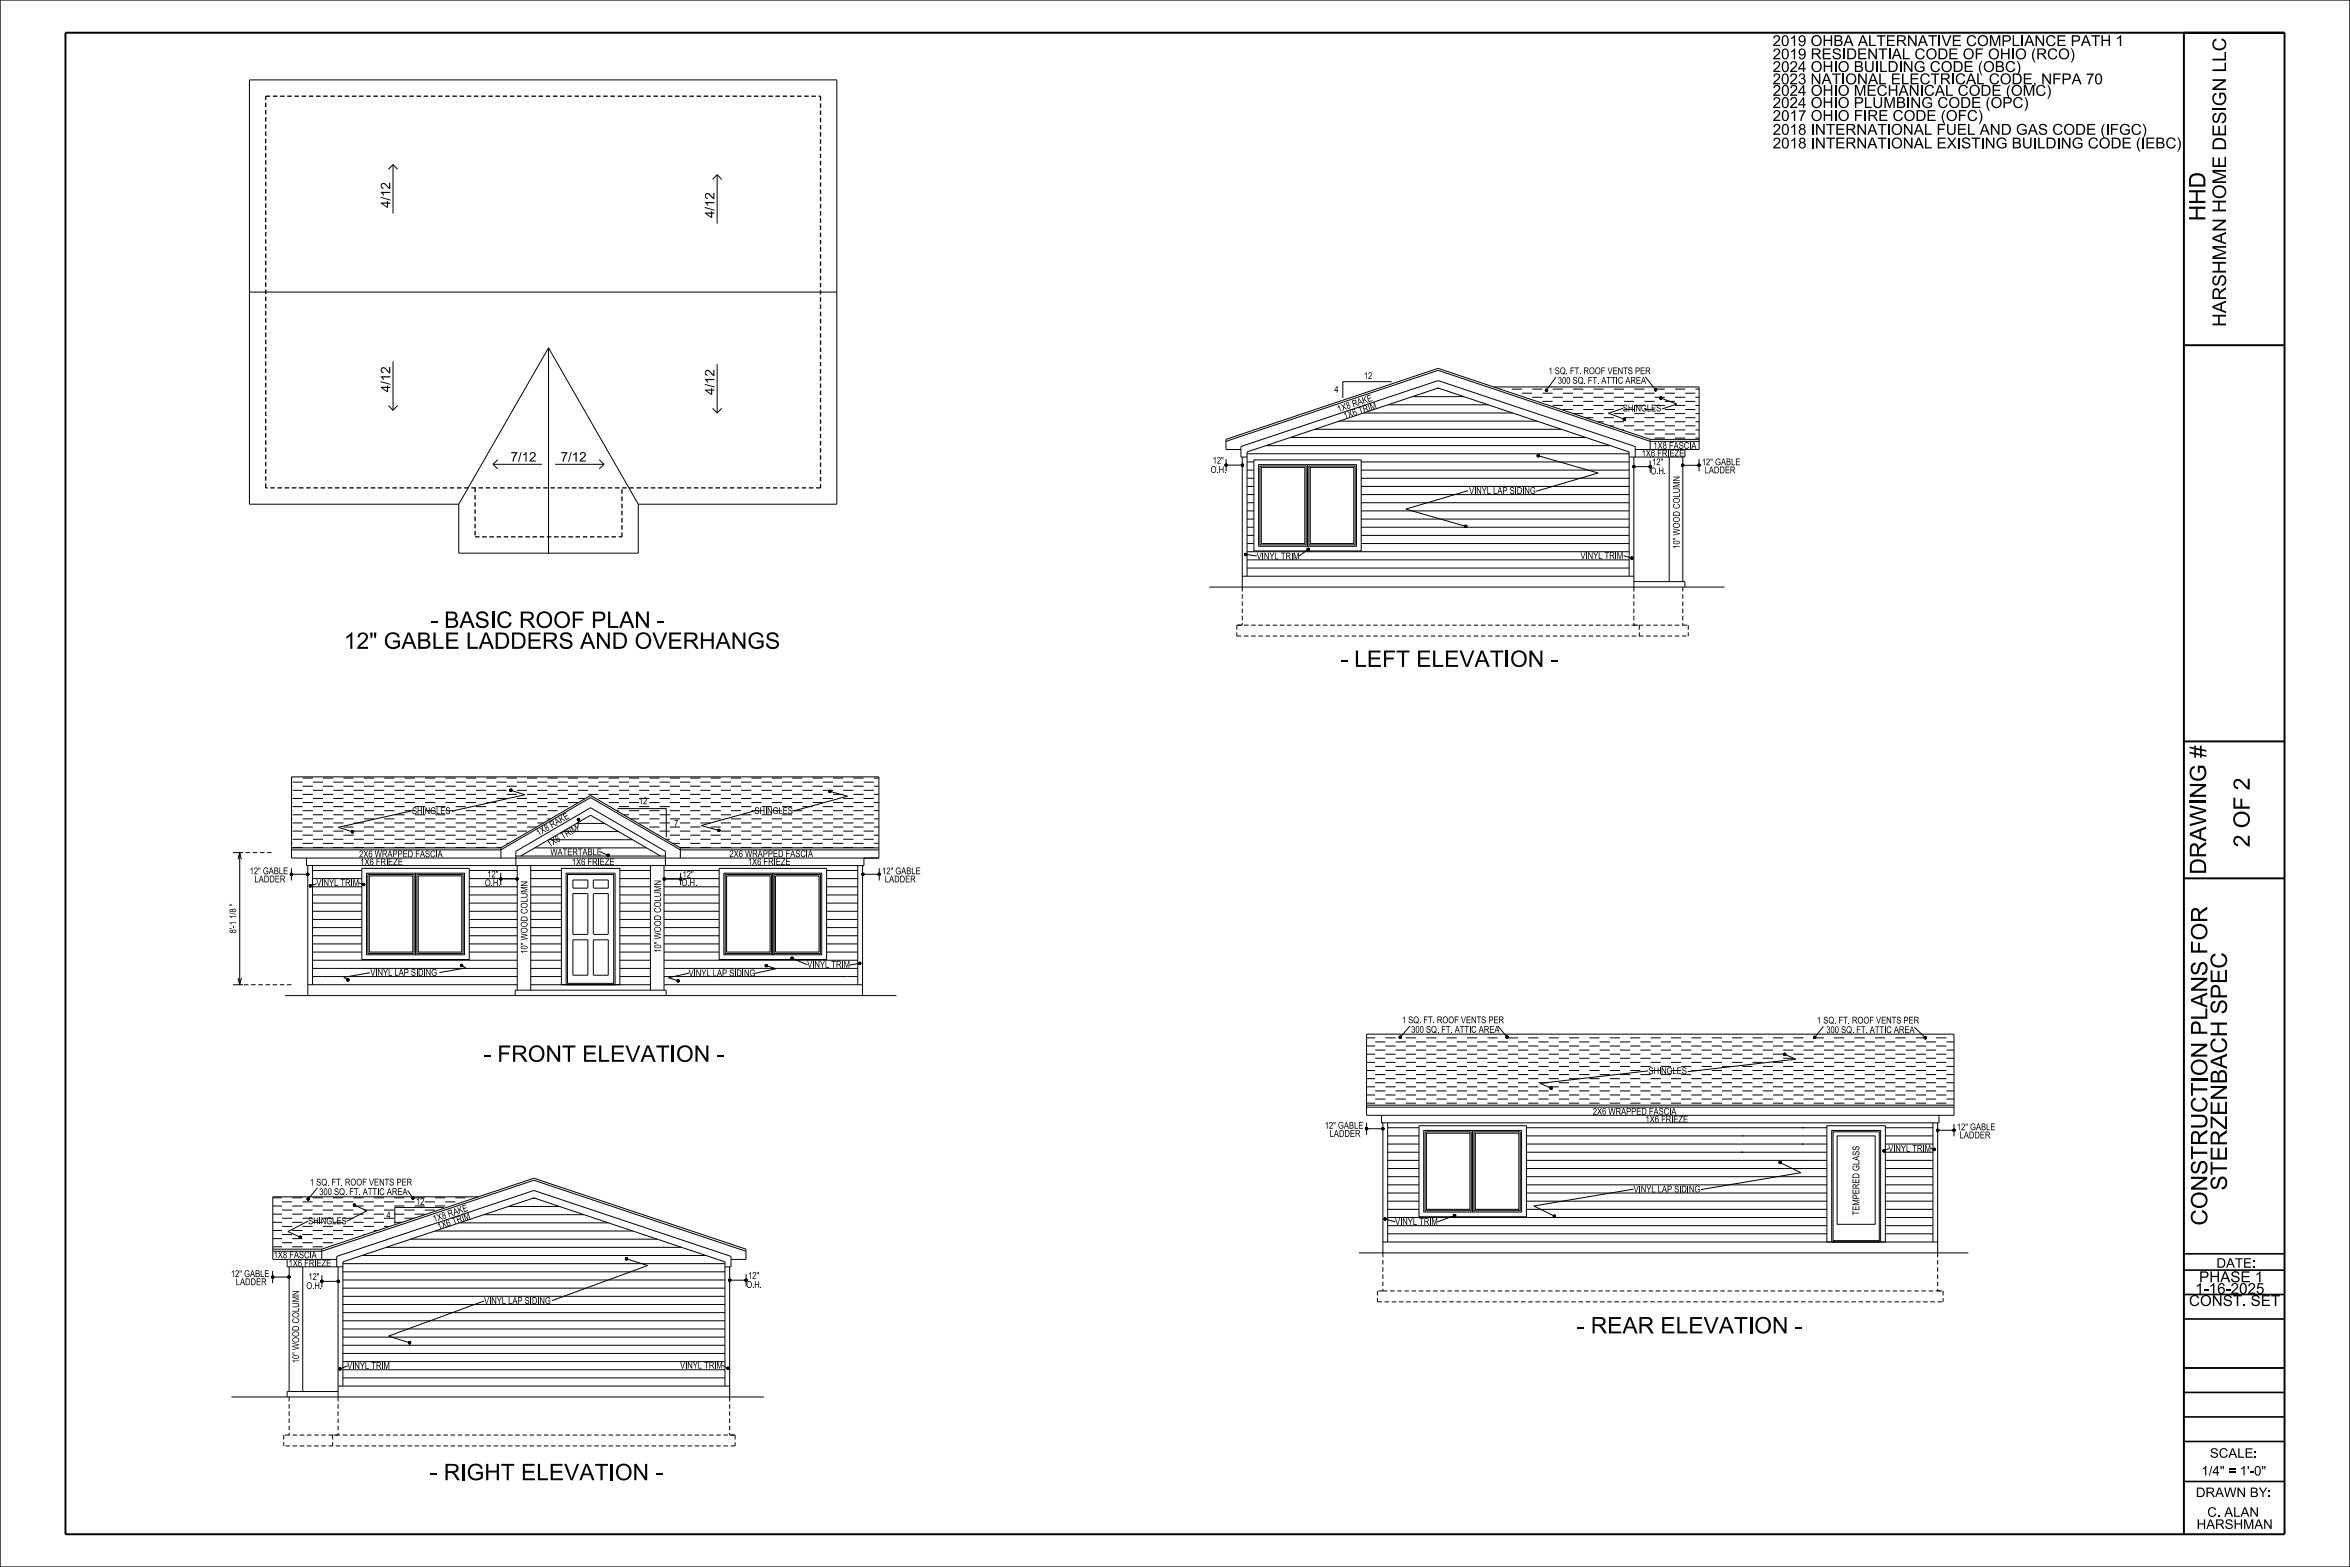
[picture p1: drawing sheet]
<svg xmlns="http://www.w3.org/2000/svg" width="914mm" height="610mm" viewBox="0 0 914 610" stroke-linecap="round" stroke-linejoin="round" font-family="sans-serif">
<defs><g id="words">
<g font-size="6.3">
<text x="858.1" y="73.3" transform="rotate(-90 858.1 73.3)">D</text>
<text x="858.1" y="79.7" transform="rotate(-90 858.1 79.7)">H</text>
<text x="858.1" y="86.1" transform="rotate(-90 858.1 86.1)">H</text>
<text x="167.4" y="244.3">- BASIC ROOF PLAN -</text>
<text x="133.8" y="252.4">12&quot; GABLE LADDERS AND OVERHANGS</text>
<text x="521.5" y="259.4">- LEFT ELEVATION -</text>
<text x="858.4" y="310.7" transform="rotate(-90 858.4 310.7)">NG #</text>
<text x="875.4" y="329.6" transform="rotate(-90 875.4 329.6)">2OF 2</text>
<text x="858.4" y="340.2" transform="rotate(-90 858.4 340.2)">DRAW I</text>
<text x="188.1" y="413.1">- FRONT ELEVATION -</text>
<text x="858.9" y="418.6" transform="rotate(-90 858.9 418.6)">ON PLANS FOR</text>
<text x="866.5" y="463.1" transform="rotate(-90 866.5 463.1)">STERZENBACH SPEC</text>
<text x="858.9" y="476.8" transform="rotate(-90 858.9 476.8)">CONSTRUCTI</text>
<text x="613.6" y="518.7">- REAR ELEVATION -</text>
<text x="167.3" y="575.8">- RIGHT ELEVATION -</text>
</g>
<g font-size="5.3">
<text x="866.2" y="41.3" transform="rotate(-90 866.2 41.3)">GN LLC</text>
<text x="866.2" y="127.2" transform="rotate(-90 866.2 127.2)">HARSHMAN HOME DESI</text>
</g>
<g font-size="4.2">
<text x="689.7" y="17.9">2019 OHBA ALTERNATIVE COMPLIANCE PATH 1</text>
<text x="689.7" y="23.1">2019 RESIDENTIAL CODE OF OHIO (RCO)</text>
<text x="689.8" y="28">2024 OHIO BUILDING CODE (OBC)</text>
<text x="689.7" y="32.8">2023 NATIONAL ELECTRICAL CODE, NFPA 70</text>
<text x="689.8" y="37.3">2024 OHIO MECHANICAL CODE (OMC)</text>
<text x="689.7" y="42">2024 OHIO PLUMBING CODE (OPC)</text>
<text x="689.8" y="47.1">2017 OHIO FIRE CODE (OFC)</text>
<text x="689.8" y="52.5">2018 INTERNATIONAL FUEL AND GAS CODE (IFGC)</text>
<text x="689.8" y="57.7">2018 INTERNATIONAL EXISTING BUILDING CODE (IEBC)</text>
<text x="854.2" y="503.4">1-16-2025</text>
<text x="855.7" y="498.8">PHASE 1</text>
<text x="851.7" y="508.1">CONST. SET</text>
</g>
<g font-size="3.7">
<text x="151.9" y="76.6" transform="rotate(-90 151.9 76.6)">12</text>
<text x="151.9" y="80.9" transform="rotate(-90 151.9 80.9)">4/</text>
<text x="278" y="80.5" transform="rotate(-90 278 80.5)">12</text>
<text x="278" y="84.8" transform="rotate(-90 278 84.8)">4/</text>
<text x="151.9" y="148.3" transform="rotate(-90 151.9 148.3)">12</text>
<text x="278" y="149.3" transform="rotate(-90 278 149.3)">12</text>
<text x="151.9" y="152.6" transform="rotate(-90 151.9 152.6)">4/</text>
<text x="278" y="153.7" transform="rotate(-90 278 153.7)">4/</text>
<text x="198.7" y="179.6">7/12</text>
<text x="218.2" y="179.6">7/12</text>
<text x="862.4" y="493.2">DATE:</text>
<text x="859.9" y="567.1">SCALE:</text>
<text x="856.5" y="574">1/4&quot; = 1'-0&quot;</text>
<text x="854.4" y="582.4">DRAWN BY:</text>
<text x="858.9" y="590.1">C. ALAN</text>
<text x="854.6" y="594.8">HARSHMAN</text>
</g>
<g font-size="2.6">
<text x="530.7" y="147.4">12</text>
<text x="602.5" y="145.6">1 SQ. FT. ROOF VENTS PER</text>
<text x="606.1" y="149.3">300 SQ. FT. ATTIC AREA</text>
<text x="519.2" y="152.7">4</text>
<text x="520.8" y="160.4" transform="rotate(-19 520.8 160.4)">1</text>
<text x="522.4" y="159.9" transform="rotate(-18 522.4 159.9)">X</text>
<text x="524.2" y="159.2" transform="rotate(-19 524.2 159.2)">8 R</text>
<text x="526.7" y="161.9" transform="rotate(-19 526.7 161.9)">6 TR</text>
<text x="528.6" y="157.8" transform="rotate(-18 528.6 157.8)">AK</text>
<text x="532.3" y="156.5" transform="rotate(-19 532.3 156.5)">E</text>
<text x="532.8" y="159.9" transform="rotate(-18 532.8 159.9)">IM</text>
<text x="631.4" y="160.1">SHINGLES</text>
<text x="523.3" y="163.1" transform="rotate(-19 523.3 163.1)">1</text>
<text x="524.8" y="162.5" transform="rotate(-18 524.8 162.5)">X</text>
<text x="638.8" y="177.6">1X6 FRIEZE</text>
<text x="643.3" y="174.6">1X8 FASCIA</text>
<text x="471" y="184">O.H.</text>
<text x="471.8" y="180.4">12&quot;</text>
<text x="642.2" y="184.5">O.H.</text>
<text x="642.8" y="181">12&quot;</text>
<text x="662.2" y="181">12&quot; GABLE</text>
<text x="663.3" y="184.2">LADDER</text>
<text x="571.6" y="192.2">VINYL LAP SIDING</text>
<text x="489" y="217.6">VINYL TRIM</text>
<text x="615" y="217.4">VINYL TRIM</text>
<text x="160.3" y="316.7">SHINGLES</text>
<text x="248.5" y="312.9">12</text>
<text x="293.6" y="316.7">SHINGLES</text>
<text x="262.3" y="321.6">7</text>
<text x="209.5" y="325.3" transform="rotate(-30 209.5 325.3)">1X8 RAKE</text>
<text x="213.8" y="329.7" transform="rotate(-30 213.8 329.7)">1X6 TRIM</text>
<text x="139.7" y="333.5">2X6 WRAPPED FASCIA</text>
<text x="214.2" y="332.7">WATERTABLE</text>
<text x="283.8" y="333.4">2X6 WRAPPED FASCIA</text>
<text x="97.1" y="340.1">12&quot; GABLE</text>
<text x="140.2" y="336.6">1X6 FRIEZE</text>
<text x="189.6" y="341.4">12&quot;</text>
<text x="222.5" y="336.6">1X6 FRIEZE</text>
<text x="265.6" y="341.4">12&quot;</text>
<text x="291" y="336.5">1X6 FRIEZE</text>
<text x="343.2" y="340.1">12&quot; GABLE</text>
<text x="99" y="343.3">LADDER</text>
<text x="123.1" y="344.7">VINYL TRIM</text>
<text x="188.7" y="344.8">O.H.</text>
<text x="265.2" y="344.7">O.H.</text>
<text x="344.3" y="343.3">LADDER</text>
<text x="314.1" y="376.5">VINYL TRIM</text>
<text x="144.1" y="379.6">VINYL LAP SIDING</text>
<text x="268" y="379.8">VINYL LAP SIDING</text>
<text x="545.5" y="398.1">1 SQ. FT. ROOF VENTS PER</text>
<text x="549.1" y="401.8">300 SQ. FT. ATTIC AREA</text>
<text x="707" y="398.2">1 SQ. FT. ROOF VENTS PER</text>
<text x="710.6" y="401.9">300 SQ. FT. ATTIC AREA</text>
<text x="641.4" y="417.9">SHINGLES</text>
<text x="619.8" y="433.7">2X6 WRAPPED FASCIA</text>
<text x="640.3" y="436.7">1X6 FRIEZE</text>
<text x="515.5" y="439.1">12&quot; GABLE</text>
<text x="517.4" y="442.3">LADDER</text>
<text x="761.4" y="439.7">12&quot; GABLE</text>
<text x="762.5" y="442.9">LADDER</text>
<text x="734.7" y="448.1">VINYL TRIM</text>
<text x="120.6" y="461.2">1 SQ. FT. ROOF VENTS PER</text>
<text x="124.2" y="464.9">300 SQ. FT. ATTIC AREA</text>
<text x="635.7" y="463.9">VINYL LAP SIDING</text>
<text x="150.3" y="474">4</text>
<text x="161.8" y="468.7">12</text>
<text x="176.7" y="472.9" transform="rotate(-18 176.7 472.9)">AK</text>
<text x="180.4" y="471.6" transform="rotate(-19 180.4 471.6)">E</text>
<text x="119.9" y="476.3">SHINGLES</text>
<text x="168.9" y="475.5" transform="rotate(-19 168.9 475.5)">1</text>
<text x="170.5" y="475" transform="rotate(-18 170.5 475)">X</text>
<text x="170.6" y="478.4" transform="rotate(-19 170.6 478.4)">1</text>
<text x="172.2" y="477.8" transform="rotate(-18 172.2 477.8)">X</text>
<text x="172.3" y="474.3" transform="rotate(-19 172.3 474.3)">8 R</text>
<text x="174.1" y="477.2" transform="rotate(-19 174.1 477.2)">6 TRI</text>
<text x="180.9" y="474.9" transform="rotate(-18 180.9 474.9)">M</text>
<text x="542.9" y="476.5">VINYL TRIM</text>
<text x="106.5" y="489.5">1X8 FASCIA</text>
<text x="89.8" y="496.8">12&quot; GABLE</text>
<text x="112.3" y="492.7">1X6 FRIEZE</text>
<text x="120" y="497.9">12&quot;</text>
<text x="291" y="497.5">12&quot;</text>
<text x="91.7" y="500">LADDER</text>
<text x="119.2" y="501.5">O.H.</text>
<text x="290.4" y="501">O.H.</text>
<text x="188.4" y="507.3">VINYL LAP SIDING</text>
<text x="135.1" y="532.6">VINYL TRIM</text>
<text x="264.6" y="532.4">VINYL TRIM</text>
</g>
<text font-size="2.1" x="91.9" y="360.9" transform="rotate(-90 91.9 360.9)">-</text>
</g></defs>
<g fill="none" stroke="#000" stroke-width=".39">
<path d="M.1 0h914.2v609.6h-914.2zM152.9 64v19M152.9 64l1.8 1.9M152.9 64l-1.7 1.9M279 67.9v19.1M279 67.9l1.8 1.9M279 67.9l-1.7 1.9M97 113.6h228.6M213.4 135.3v79.9M213.4 135.3l-34.9 60.8M213.4 135.3l35 60.8M151.2 157.8l1.7 1.8"/>
<path d="M152.9 140.6v19M154.7 157.8l-1.8 1.8M277.3 158.8l1.7 1.9M279 141.6v19.1M280.8 158.8l-1.8 1.9M540.1 157.5h38.9M541.5 148.5h-19v6.3M549.6 154.3h20M559 151.1h1.1M581.2 150.5h79.9v24.4h-24.8M583.7 151.4h.6M588.3 151.4h3.9"/>
<path d="M592.2 153h4M596.2 151.4h4M596.2 154.6h4M600.2 153h3.9M600.2 156.1h3.9M601.7 151.7l.1 .2zM601.8 151.8h.1M604.1 151.4h4M604.1 154.6h4M604.1 157.7h4M605.4 146.7l-3.6 5M608.1 153h4"/>
<path d="M608.1 156.1h4M608.1 159.3h4M612.1 151.4h4M612.1 154.6h4M612.1 157.7h4M616.1 153h3.9M616.1 156.1h3.9M616.1 159.3h3.9M620 151.4h4M620 154.6h4M620 157.7h4M624 153h3.9"/>
<path d="M624 156.1h3.9M624 159.3h3.9M627.9 151.4h4M627.9 154.6h4M627.9 157.7h4M631.6 158.9l-5.8 1.9 6.3 2.3M631.9 153h4M631.9 156.1h4M635.9 151.4h4M635.9 154.6h4M639.9 153h3.9M639.9 156.1h3.9"/>
<path d="M640.2 146.6l4 5M643.8 151.4h4M643.8 154.6h4M643.8 157.7h4M644 151.5h.3v.3h-.3zM644.3 151.6h.1M644.2 151.6h.1M646.1 154.7h.3v.3h-.3zM646.1 154.7l.3 .3zM646.3 154.9h.1M646.3 154.9l6.2 2.3-5.8 1.9M647.8 153h4"/>
<path d="M647.8 156.1h4M647.8 159.3h4M651.8 151.4h3.9M651.8 154.6h3.9M651.8 157.7h3.9M655.7 153h4M655.7 156.1h4M655.7 159.3h4M659.7 151.4h1.4M659.7 154.6h1.4M659.7 157.7h1.4M193.7 178.9l-1.9 1.7"/>
<path d="M233.2 178.9l1.9 1.7M477 171.7l82.6-27.6 82.5 27.6h19M477.1 178.6v4.7M483.4 177.8v50.6M485.2 177.8h-2.4v-4.1l76.8-25.6 76.7 25.6v4.1M485.2 179.7h2.7M485.2 176.5h148.7M487.9 178.9h41.8v35.4h-41.8zM492.7 173.4h133.8M502.1 170.2h114.9M511.6 167h95.9M521.1 163.8h76.9"/>
<path d="M529.7 179.7h104.2M530.6 160.7h57.9M598.5 177.2l.2 .1zM598.6 177.3h.1M598.6 177.3l23.2 6.7-24.1 7.1M612.2 160.9h3.9M616.9 162.5h3.1M620 160.9h4M621.7 164.1h2.3M624 162.5h3.9M626.4 165.7h1.5M627.9 160.9h4"/>
<path d="M627.9 164.1h4M631.2 167.3h.7M631.9 162.5h4M631.9 165.7h4M631.9 163l.3 .2zM632.1 163.1h.1M635.7 177.8v50.6M635.9 164.1h4M635.9 167.3h4M639.9 162.5h3.9M639.9 165.7h3.9M639.9 168.8h3.9"/>
<path d="M642.1 170.9l-82.5-27.6-82.6 27.6v4h5.8M642.1 170.9v4M642.1 179.1v4.8M642.1 170.9h19M643.8 160.9h4M643.8 164.1h4M643.8 167.3h4M643.8 170.4h4M647.8 162.5h4M647.8 165.7h4M647.8 168.8h4M649.5 177.8v48.5"/>
<path d="M651.8 160.9h3.9M651.8 164.1h3.9M651.8 167.3h3.9M651.8 170.4h3.9M654.8 177.8v48.5M655.6 174.9v2.9h-21.7M655.7 162.5h4M655.7 165.7h4M655.7 168.8h4M659.7 160.9h1.4M659.7 164.1h1.4M659.7 167.3h1.4"/>
<path d="M659.7 170.4h1.4M661.1 178.6v4.8M178.5 196.1h-81.5v-165h228.6v165h-77.2M178.5 196.1v19.1h69.9v-19.1M191.8 180.6h19.1M191.8 180.6l1.9 1.8M216 180.6h19.1M235.1 180.6l-1.9 1.8M477.1 180.9h6.3M483.3 180.8h.3v.3h-.3zM483.3 180.9h.1M483.4 180.9h.1"/>
<path d="M485.2 198.8h2.7M485.2 195.6h2.7M485.2 192.4h2.7M485.2 189.2h2.7M485.2 186.1h2.7M485.2 182.9h2.7M489.7 180.8h19.1v31.7h-19.1zM490.3 181.3h17.9v30.7h-17.9zM490.8 181.8h16.9v29.7h-16.9zM508.8 180.8h19v31.7h-19zM509.3 181.3h18v30.7h-18zM509.8 181.8h17v29.7h-17z"/>
<path d="M529.7 198.8h104.2M529.7 195.6h104.2M529.7 192.4h104.2M529.7 189.2h104.2M529.7 186.1h104.2M529.7 182.9h104.2M571.2 190.9l-24.2 7.1 23.3 6.8M635.7 181.5l.1 .1zM635.8 181.5h.1M635.7 181.5h.1M635.7 181.5h6.4M642 181.5l.2 .1z"/>
<path d="M642.1 181.5h.1M654.6 180.9h.3v.3h-.3zM654.6 180.9l.3 .2zM654.8 181h.1M654.8 181h6.3M660.9 180.9h.3v.3h-.3zM661 180.9l.2 .2zM661.1 181h.1M484.6 215.5h.3v.3h-.3zM484.8 215.7h.1M484.7 215.7l4.4 .6M485.2 217.8h148.7"/>
<path d="M485.2 214.6h148.7M485.2 211.5h2.7M485.2 208.3h2.7M485.2 205.1h2.7M485.2 201.9h2.7M509.1 213.7h.1M509 213.7l-3.6 2.7M529.7 211.5h104.2M529.7 208.3h104.2M529.7 205.1h104.2M529.7 201.9h104.2M570.2 204.6h.3v.3h-.3z"/>
<path d="M570.2 204.6l.2 .3zM570.2 204.7l.2 .1zM570.4 204.8h.1M570.3 204.8h.1M631.8 216.2l3.2 .9M634.8 217l.3 .2zM635 217.1h.1M470.5 228.4h200.5M483.4 224.2h152.3M485.2 224.2v-48.4l74.4-24.8 74.3 24.8v48.4M485.2 221h148.7M635.7 226.3h19.9v2.1"/>
<path d="M113.4 318.6h.4M113.4 315.4h.4M113.4 312.2h.4M113.4 309h.4M113.4 305.9h.4M113.4 302.7h.4M113.4 302.2h228.6v31.6h-228.6zM113.8 317h4M113.8 313.8h4M113.8 310.6h4M113.8 307.4h4M113.8 304.3h4"/>
<path d="M117.8 318.6h3.9M117.8 315.4h3.9M117.8 312.2h3.9M117.8 309h3.9M117.8 305.9h3.9M117.8 302.7h3.9M121.7 317h4M121.7 313.8h4M121.7 310.6h4M121.7 307.4h4M121.7 304.3h4M125.7 318.6h4"/>
<path d="M125.7 315.4h4M125.7 312.2h4M125.7 309h4M125.7 305.9h4M125.7 302.7h4M129.7 317h3.9M129.7 313.8h3.9M129.7 310.6h3.9M129.7 307.4h3.9M129.7 304.3h3.9M133.6 318.6h4M133.6 315.4h4"/>
<path d="M133.6 312.2h4M133.6 309h4M133.6 305.9h4M133.6 302.7h4M137.6 317h4M137.6 313.8h4M137.6 310.6h4M137.6 307.4h4M137.6 304.3h4M141.6 318.6h4M141.6 315.4h4M141.6 312.2h4"/>
<path d="M141.6 309h4M141.6 305.9h4M141.6 302.7h4M145.6 317h3.9M145.6 313.8h3.9M145.6 310.6h3.9M145.6 307.4h3.9M145.6 304.3h3.9M149.5 318.6h4M149.5 315.4h4M149.5 312.2h4M149.5 309h4"/>
<path d="M149.5 305.9h4M149.5 302.7h4M153.5 317h3.9M153.5 313.8h3.9M153.5 310.6h3.9M153.5 307.4h3.9M153.5 304.3h3.9M157.4 318.6h4M157.4 315.4h4M157.4 312.2h4M157.4 309h4M157.4 305.9h4"/>
<path d="M157.4 302.7h4M160.1 315.5l-28.4 6.3 5.5 1.8M161.4 313.8h4M161.4 310.6h4M161.4 307.4h4M161.4 304.3h4M165.4 318.6h4M165.4 312.2h4M165.4 309h4M165.4 305.9h4M165.4 302.7h4M169.4 313.8h3.9"/>
<path d="M169.4 310.6h3.9M169.4 307.4h3.9M169.4 304.3h3.9M173.3 318.6h4M173.3 315.4h4M173.3 312.2h4M173.3 309h4M173.3 305.9h4M173.3 302.7h4M177.3 317h4M177.3 313.8h4M177.3 310.6h4"/>
<path d="M177.3 307.4h4M177.3 304.3h4M181.3 318.6h3.9M181.3 315.4h3.9M181.3 312.2h3.9M181.3 309h3.9M181.3 305.9h3.9M181.3 302.7h3.9M185.2 317h4M185.2 313.8h4M185.2 310.6h4M185.2 307.4h4"/>
<path d="M185.2 304.3h4M189.2 318.6h4M189.2 315.4h4M189.2 312.2h4M189.2 309h4M189.2 305.9h4M189.2 302.7h4M193.2 317h3.9M193.2 313.8h3.9M193.2 310.6h3.9M193.2 307.4h3.9M193.2 304.3h3.9"/>
<path d="M197.1 318.6h4M197.1 315.4h4M197.1 312.2h4M197.1 309h4M197.1 305.9h4M197.1 302.7h4M198.7 307.3l.2 .2zM198.9 307.4h.1M198.8 307.4h.1M198.8 307.4l5.5 1.8-28.5 6.4M201.1 317h4M201.1 313.8h4"/>
<path d="M201.1 310.6h4M201.1 307.4h4M201.1 304.3h4M205.1 318.6h4M205.1 315.4h4M205.1 312.2h4M205.1 309h4M205.1 305.9h4M205.1 302.7h4M209.1 313.8h3.9M209.1 310.6h3.9M209.1 307.4h3.9"/>
<path d="M209.1 304.3h3.9M213 315.4h4M213 312.2h4M213 309h4M213 305.9h4M213 302.7h4M217 313.8h3.9M217 310.6h3.9M217 307.4h3.9M217 304.3h3.9M220.9 312.2h4M220.9 309h4"/>
<path d="M220.9 305.9h4M220.9 302.7h4M224.9 310.6h2.9M224.9 307.4h4M224.9 304.3h4M224.9 318.6h.3v.4h-.3zM225 318.7l.2 .2zM225.1 318.8h.1M225.1 318.8l-.3 3.5M228.9 309h4M228.9 305.9h4M228.9 302.7h4"/>
<path d="M232.9 310.6h3.9M232.9 307.4h3.9M232.9 304.3h3.9M236.8 312.2h4M236.8 309h4M236.8 305.9h4M236.8 302.7h4M240 315.4h.8M240.2 314.6h19.1v11.1M240.8 313.8h4M240.8 310.6h4M240.8 307.4h4"/>
<path d="M240.8 304.3h4M242.7 317h2.1M244.8 315.4h3.9M244.8 312.2h3.9M244.8 309h3.9M244.8 305.9h3.9M244.8 302.7h3.9M245.4 318.6h3.3M248.7 317h4M248.7 313.8h4M248.7 307.4h4M248.7 304.3h4"/>
<path d="M252.7 318.6h3.9M252.7 315.4h3.9M252.7 312.2h3.9M252.7 309h3.9M252.7 305.9h3.9M252.7 302.7h3.9M256.6 317h4M256.6 313.8h4M256.6 310.6h4M256.6 307.4h4M256.6 304.3h4M260.6 318.6h4"/>
<path d="M260.6 315.4h4M260.6 312.2h4M260.6 309h4M260.6 305.9h4M260.6 302.7h4M264.6 317h4M264.6 313.8h4M264.6 310.6h4M264.6 307.4h4M264.6 304.3h4M268.6 318.6h3.9M268.6 315.4h3.9"/>
<path d="M268.6 312.2h3.9M268.6 309h3.9M268.6 305.9h3.9M268.6 302.7h3.9M272.5 317h4M272.5 313.8h4M272.5 310.6h4M272.5 307.4h4M272.5 304.3h4M276.5 318.6h4M276.5 315.4h4M276.5 312.2h4"/>
<path d="M276.5 309h4M276.5 305.9h4M276.5 302.7h4M280.5 317h3.9M280.5 313.8h3.9M280.5 310.6h3.9M280.5 307.4h3.9M280.5 304.3h3.9M284.4 318.6h4M284.4 315.4h4M284.4 312.2h4M284.4 309h4"/>
<path d="M284.4 305.9h4M284.4 302.7h4M288.4 317h4M288.4 313.8h4M288.4 310.6h4M288.4 307.4h4M288.4 304.3h4M292.4 318.6h3.9M292.4 315.4h3.9M292.4 312.2h3.9M292.4 309h3.9M292.4 305.9h3.9"/>
<path d="M292.4 302.7h3.9M293.7 315.4l-20.8 5.8 6.8 1.8M296.3 313.8h4M296.3 310.6h4M296.3 307.4h4M296.3 304.3h4M300.3 318.6h4M300.3 312.2h4M300.3 309h4M300.3 305.9h4M300.3 302.7h4M304.3 313.8h4"/>
<path d="M304.3 310.6h4M304.3 307.4h4M304.3 304.3h4M308.3 318.6h3.9M308.3 315.4h3.9M308.3 312.2h3.9M308.3 309h3.9M308.3 305.9h3.9M308.3 302.7h3.9M312.2 317h4M312.2 313.8h4M312.2 310.6h4"/>
<path d="M312.2 307.4h4M312.2 304.3h4M316.2 318.6h3.9M316.2 315.4h3.9M316.2 312.2h3.9M316.2 309h3.9M316.2 305.9h3.9M316.2 302.7h3.9M320.1 317h4M320.1 313.8h4M320.1 310.6h4M320.1 307.4h4"/>
<path d="M320.1 304.3h4M322.8 307.8l.2 .1zM322.9 307.9h.1M322.9 307.9l6.8 1.8-20.8 5.8M324.1 318.6h4M324.1 315.4h4M324.1 312.2h4M324.1 309h4M324.1 305.9h4M324.1 302.7h4M328.1 317h4M328.1 313.8h4"/>
<path d="M328.1 310.6h4M328.1 307.4h4M328.1 304.3h4M332.1 318.6h3.9M332.1 315.4h3.9M332.1 312.2h3.9M332.1 309h3.9M332.1 305.9h3.9M332.1 302.7h3.9M336 317h4M336 313.8h4M336 310.6h4"/>
<path d="M336 307.4h4M336 304.3h4M340 318.6h2M340 315.4h2M340 312.2h2M340 309h2M340 305.9h2M340 302.7h2M90.6 331.7h4M92.6 334.3l.7-2.6 .6 2.6M93.3 331.7v51.4M113.4 337.7v4.8"/>
<path d="M113.4 330.6h81.5l34.9-20.3 34.9 20.3h77.3M113.4 329.8h81.5M113.4 328.1h.4M113.4 324.9h.4M113.4 321.7h.4M113.8 329.7h4M113.8 326.5h4M113.8 323.3h4M113.8 320.1h4M117.8 328.1h3.9M117.8 324.9h3.9M117.8 321.7h3.9"/>
<path d="M119.2 333.8v2.9h217v-2.9M119.8 336.7v50.6M121.6 336.7v46.4M121.6 338.6h19.2M121.7 329.7h4M121.7 326.5h4M121.7 323.3h4M121.7 320.1h4M125.7 328.1h4M125.7 324.9h4M125.7 321.7h4M129.7 329.7h3.9"/>
<path d="M129.7 326.5h3.9M129.7 323.3h3.9M129.7 320.1h3.9M133.6 328.1h4M133.6 324.9h4M133.6 321.7h4M137 323.4h.3v.3h-.3zM137 323.5l.3 .2zM137 323.5l.2 .2zM137.2 323.6h.1M137.6 329.7h4M137.6 326.5h4"/>
<path d="M137.6 323.3h4M137.6 320.1h4M140.8 337.8h41.8v35.5h-41.8zM141.6 328.1h4M141.6 324.9h4M141.6 321.7h4M142.6 339.7h19.1v31.7h-19.1zM145.6 329.7h3.9M145.6 326.5h3.9M145.6 323.3h3.9M145.6 320.1h3.9M149.5 328.1h4"/>
<path d="M149.5 324.9h4M149.5 321.7h4M153.5 329.7h3.9M153.5 326.5h3.9M153.5 323.3h3.9M153.5 320.1h3.9M157.4 328.1h4M157.4 324.9h4M157.4 321.7h4M161.4 329.7h4M161.4 326.5h4M161.4 323.3h4"/>
<path d="M161.4 320.1h4M161.7 339.7h19v31.7h-19zM165.4 328.1h4M165.4 324.9h4M165.4 321.7h4M169.4 329.7h3.9M169.4 326.5h3.9M169.4 323.3h3.9M169.4 320.1h3.9M173.3 328.1h4M173.3 324.9h4M173.3 321.7h4"/>
<path d="M177.3 329.7h4M177.3 326.5h4M177.3 323.3h4M177.3 320.1h4M181.3 328.1h3.9M181.3 324.9h3.9M181.3 321.7h3.9M182.6 338.6h18.7M185.2 329.7h4M185.2 326.5h4M185.2 323.3h4M185.2 320.1h4"/>
<path d="M189.2 328.1h4M189.2 324.9h4M189.2 321.7h4M193.2 329.7h2M193.2 326.5h3.9M193.2 323.3h3.9M193.2 320.1h3.9M194.8 339.5v4.8M194.9 329.8v4M194.9 329.8l34.9-20.3 34.9 20.3M197.1 328.1h.8M197.1 324.9h4"/>
<path d="M197.1 321.7h4M200.7 336.7v-5.5l29.1-17 29.1 17v5.5M200.7 333h58.2M201.1 323.3h4M201.1 320.1h4M201.3 336.7v48.5M202.6 333l27.2-15.9 27.2 15.9M205.1 321.7h3.7M206.5 336.7v48.5M206.5 338.6h11.9M208 329.8h43.6M213.5 326.7h32.6"/>
<path d="M218.4 337.8h22.8v45.3h-22.8zM218.9 323.5h21.8M224.4 320.3h10.8M233.7 331.4l2.9 1.3M236.6 332.7l.1 .1zM241.2 338.6h11.9M248.7 320.1h4M252.7 321.7h3.9M253.1 336.7v48.5M256.3 324.9h.3M256.6 323.3h4M256.6 320.1h4"/>
<path d="M258.4 336.7v48.5M258.4 338.6h21.4M259 326.5h1.6M260.6 324.9h4M260.6 321.7h4M261.7 328.1h2.9M264.6 329.7h4M264.6 326.5h4M264.6 323.3h4M264.6 320.1h4M264.7 329.8v4M264.7 329.8h77.3"/>
<path d="M264.8 339.6v4.7M268.6 328.1h3.9M268.6 324.9h3.9M268.6 321.7h3.9M272.5 329.7h4M272.5 326.5h4M272.5 323.3h4M272.5 320.1h4M276.5 328.1h4M276.5 324.9h4M276.5 321.7h4M279.6 322.9l.2 .3z"/>
<path d="M279.6 323l.1 .1zM279.8 323h.1M279.7 323h.1M279.8 337.8h41.8v35.5h-41.8zM280.5 329.7h3.9M280.5 326.5h3.9M280.5 323.3h3.9M280.5 320.1h3.9M281.7 339.7h19v31.7h-19zM284.4 328.1h4M284.4 324.9h4M284.4 321.7h4"/>
<path d="M288.4 329.7h4M288.4 326.5h4M288.4 323.3h4M288.4 320.1h4M292.4 328.1h3.9M292.4 324.9h3.9M292.4 321.7h3.9M296.3 329.7h4M296.3 326.5h4M296.3 323.3h4M296.3 320.1h4M300.3 328.1h4"/>
<path d="M300.3 324.9h4M300.3 321.7h4M300.7 339.7h19.1v31.7h-19.1zM304.3 329.7h4M304.3 326.5h4M304.3 323.3h4M304.3 320.1h4M308.3 328.1h3.9M308.3 324.9h3.9M308.3 321.7h3.9M312.2 329.7h4M312.2 326.5h4"/>
<path d="M312.2 323.3h4M312.2 320.1h4M316.2 328.1h3.9M316.2 324.9h3.9M316.2 321.7h3.9M320.1 329.7h4M320.1 326.5h4M320.1 323.3h4M320.1 320.1h4M321.6 338.6h12.2M324.1 328.1h4M324.1 324.9h4"/>
<path d="M324.1 321.7h4M328.1 329.7h4M328.1 326.5h4M328.1 323.3h4M328.1 320.1h4M332.1 328.1h3.9M332.1 324.9h3.9M332.1 321.7h3.9M333.8 336.7v46.4M335.6 340h.3v.3h-.3zM335.6 336.7v50.6M336 329.7h4"/>
<path d="M336 326.5h4M336 323.3h4M336 320.1h4M340 328.1h2M340 324.9h2M340 321.7h2M342 340h.3v.3h-.3zM342.1 337.7v4.8M113.3 340.1h.1M113.4 340.1h.1M113.4 340.1h6.3M119.7 340l.1 .2z"/>
<path d="M119.7 340.1h.1M120.6 344.5h.3v.3h-.3zM120.7 344.5l.2 .2zM120.9 344.6h.1M121.6 357.7h19.2M121.6 354.5h19.2M121.6 351.3h19.2M121.6 348.2h19.2M121.6 345h19.2M121.6 341.8h19.2M123.2 343.8l-2.4 .8M139.3 343.4l2.2 .7"/>
<path d="M141.4 344l.2 .2zM141.5 344.1h.1M143.2 340.2h17.9v30.7h-17.9zM143.7 340.7h16.9v29.7h-16.9zM162.2 340.2h18v30.7h-18zM162.7 340.7h17v29.7h-17zM182.6 357.7h18.7M182.6 354.5h18.7M182.6 351.3h18.7M182.6 348.2h18.7M182.6 345h18.7M182.6 341.8h18.7"/>
<path d="M194.8 341.9h6.4M201.1 341.9h.1M201.2 341.9h.1M206.5 357.7h11.9M206.5 354.5h11.9M206.5 351.3h11.9M206.5 348.2h11.9M206.5 345h11.9M206.5 341.8h11.9M220.8 340.2h18v42.4h-18zM222.9 345.5h5.7M222.9 345.4v-3.1h5.8v3.2"/>
<path d="M228.6 347.6h-5.7v15.9M228.7 347.6v15.9M230.9 347.6v15.9M231 345.5h5.7v-3.2h-5.8v3.2M231 347.6h5.7v15.8M241.2 357.7h11.9M241.2 354.5h11.9M241.2 351.3h11.9M241.2 348.2h11.9M241.2 345h11.9M241.2 341.8h11.9M258.3 341.8h.3v.3h-.3z"/>
<path d="M258.4 357.7h21.4M258.4 354.5h21.4M258.4 351.3h21.4M258.4 348.2h21.4M258.4 345h21.4M258.4 341.8h21.4M258.4 341.9l.2 .1zM258.5 342h.1M258.5 342h6.3M264.7 341.9l.3 .2zM264.9 342h.1M282.2 340.2h18v30.7h-18z"/>
<path d="M282.7 340.7h16.9v29.7h-16.9zM301.2 340.2h18v30.7h-18zM301.8 340.7h16.9v29.7h-16.9zM321.6 357.7h12.2M321.6 354.5h12.2M321.6 351.3h12.2M321.6 348.2h12.2M321.6 345h12.2M321.6 341.8h12.2M335.8 340.1h.1M335.8 340.1h6.3M342.2 340.1h.1"/>
<path d="M342.1 340.1h.1M121.6 379.9h79.7M121.6 376.7h79.7M121.6 373.6h79.7M121.6 370.4h19.2M121.6 367.2h19.2M121.6 364h19.2M121.6 360.9h19.2M143.9 378.4l-10.1 1.8 1.6 1M179.5 375.4h.2v.3h-.2zM179.7 375.6h.1M179.6 375.6l1.6 1-10.2 1.8"/>
<path d="M182.6 370.4h18.7M182.6 367.2h18.7M182.6 364h18.7M182.6 360.9h18.7M206.5 379.9h11.9M206.5 376.7h11.9M206.5 373.6h11.9M206.5 370.4h11.9M206.5 367.2h11.9M206.5 364h11.9M206.5 360.9h11.9M222.9 363.5h5.7"/>
<path d="M222.9 365.6h5.8v13.8h-5.8zM230.9 365.6v13.8h5.8v-13.8h-5.8M231 363.5h5.7M241.2 379.9h11.9M241.2 376.7h11.9M241.2 373.6h11.9M241.2 370.4h11.9M241.2 367.2h11.9M241.2 364h11.9M241.2 360.9h11.9M258.4 379.9h75.4M258.4 376.7h75.4"/>
<path d="M258.4 373.6h75.4M258.4 370.4h21.4M258.4 367.2h21.4M258.4 364h21.4M258.4 360.9h21.4M268.1 378.6l-8 1.8 3.8 1.2M298 375.5h.3v.3h-.3zM298.1 375.6l.2 .1zM298.2 375.7h.1M298.2 375.7l3.7 1.2-8 1.7M308 372.6h.3v.3h-.3zM308.1 372.7l.2 .2z"/>
<path d="M308.3 372.8h.1M308.2 372.8l6 2.6M321.6 370.4h12.2M321.6 367.2h12.2M321.6 364h12.2M321.6 360.9h12.2M334.4 374.6h.3v.3h-.3zM334.4 374.7l.2 .2zM334.6 374.8h.1M334.5 374.8h.1M334.5 374.8l-3.9 .6M90.6 383.1h4"/>
<path d="M92.6 380.4l.7 2.7 .6-2.7M110.9 387.3h237.9M119.8 383.1h81.5M135.2 381.1l.3 .2zM135.4 381.2h.1M200.4 387.3v-2.1h58.8v2.1M206.5 383.1h46.6M220.3 383.1v-43.4h19v43.4M258.4 383.1h77.2M263.8 381.5l.1 .1zM548.7 399.1l-3.9 4.4M582.8 399.1l3.6 4.4"/>
<path d="M709.5 399.3l-3.4 4.3M744.9 399.6l4.3 4.1M531.7 402.3h228.6v31.6h-228.6zM531.7 419.6h3.4M531.7 416.5h3.4M531.7 413.3h3.4M531.7 410.1h3.4M531.7 406.9h3.4M531.7 403.8h3.4M535.1 418h4M535.1 414.9h4M535.1 411.7h4"/>
<path d="M535.1 408.5h4M535.1 405.3h4M539.1 419.6h3.9M539.1 416.5h3.9M539.1 413.3h3.9M539.1 410.1h3.9M539.1 406.9h3.9M539.1 403.8h3.9M543 418h4M543 414.9h4M543 411.7h4M543 408.5h4"/>
<path d="M543 405.3h4M544.7 403.4h.3v.3h-.3zM544.9 403.5h.1M547 419.6h4M547 416.5h4M547 413.3h4M547 410.1h4M547 406.9h4M547 403.8h4M551 418h4M551 414.9h4M551 411.7h4"/>
<path d="M551 408.5h4M551 405.3h4M555 419.6h3.9M555 416.5h3.9M555 413.3h3.9M555 410.1h3.9M555 406.9h3.9M555 403.8h3.9M558.9 418h4M558.9 414.9h4M558.9 411.7h4M558.9 408.5h4"/>
<path d="M558.9 405.3h4M562.9 419.6h3.9M562.9 416.5h3.9M562.9 413.3h3.9M562.9 410.1h3.9M562.9 406.9h3.9M562.9 403.8h3.9M566.8 418h4M566.8 414.9h4M566.8 411.7h4M566.8 408.5h4M566.8 405.3h4"/>
<path d="M570.8 419.6h4M570.8 416.5h4M570.8 413.3h4M570.8 410.1h4M570.8 406.9h4M570.8 403.8h4M574.8 418h4M574.8 414.9h4M574.8 411.7h4M574.8 408.5h4M574.8 405.3h4M578.8 419.6h3.9"/>
<path d="M578.8 416.5h3.9M578.8 413.3h3.9M578.8 410.1h3.9M578.8 406.9h3.9M578.8 403.8h3.9M582.7 418h4M582.7 414.9h4M582.7 411.7h4M582.7 408.5h4M582.7 405.3h4M586.2 403.3h.3v.3h-.3zM586.5 403.5h.1"/>
<path d="M586.4 403.5h.1M586.7 419.6h4M586.7 416.5h4M586.7 413.3h4M586.7 410.1h4M586.7 406.9h4M586.7 403.8h4M590.7 418h3.9M590.7 414.9h3.9M590.7 411.7h3.9M590.7 408.5h3.9M590.7 405.3h3.9"/>
<path d="M594.6 419.6h4M594.6 416.5h4M594.6 413.3h4M594.6 410.1h4M594.6 406.9h4M594.6 403.8h4M598.6 418h4M598.6 414.9h4M598.6 411.7h4M598.6 408.5h4M598.6 405.3h4M602.6 419.6h3.9"/>
<path d="M602.6 416.5h3.9M602.6 413.3h3.9M602.6 410.1h3.9M602.6 406.9h3.9M602.6 403.8h3.9M606.5 418h4M606.5 414.9h4M606.5 411.7h4M606.5 408.5h4M606.5 405.3h4M610.5 419.6h4M610.5 416.5h4"/>
<path d="M610.5 413.3h4M610.5 410.1h4M610.5 406.9h4M610.5 403.8h4M614.5 418h4M614.5 414.9h4M614.5 411.7h4M614.5 408.5h4M614.5 405.3h4M618.5 419.6h3.9M618.5 416.5h3.9M618.5 413.3h3.9"/>
<path d="M618.5 410.1h3.9M618.5 406.9h3.9M618.5 403.8h3.9M622.4 418h4M622.4 414.9h4M622.4 411.7h4M622.4 408.5h4M622.4 405.3h4M626.4 419.6h3.9M626.4 416.5h3.9M626.4 413.3h3.9M626.4 410.1h3.9"/>
<path d="M626.4 406.9h3.9M626.4 403.8h3.9M630.3 418h4M630.3 414.9h4M630.3 411.7h4M630.3 408.5h4M630.3 405.3h4M634.3 419.6h4M634.3 416.5h4M634.3 413.3h4M634.3 410.1h4M634.3 406.9h4"/>
<path d="M634.3 403.8h4M638.3 418h4M638.3 414.9h4M638.3 411.7h4M638.3 408.5h4M638.3 405.3h4M641.3 416.6l-42.1 4.9 4.4 1.8M642.3 419.6h3.9M642.3 413.3h3.9M642.3 410.1h3.9M642.3 406.9h3.9M642.3 403.8h3.9"/>
<path d="M646.2 414.9h4M646.2 411.7h4M646.2 408.5h4M646.2 405.3h4M650.2 419.6h4M650.2 413.3h4M650.2 410.1h4M650.2 406.9h4M650.2 403.8h4M654.2 418h3.9M654.2 414.9h3.9M654.2 411.7h3.9"/>
<path d="M654.2 408.5h3.9M654.2 405.3h3.9M658.1 419.6h4M658.1 416.5h4M658.1 413.3h4M658.1 410.1h4M658.1 406.9h4M658.1 403.8h4M662.1 418h3.9M662.1 414.9h3.9M662.1 411.7h3.9M662.1 408.5h3.9"/>
<path d="M662.1 405.3h3.9M666 419.6h4M666 416.5h4M666 413.3h4M666 410.1h4M666 406.9h4M666 403.8h4M670 418h4M670 414.9h4M670 411.7h4M670 408.5h4M670 405.3h4"/>
<path d="M674 419.6h4M674 416.5h4M674 413.3h4M674 410.1h4M674 406.9h4M674 403.8h4M678 418h3.9M678 414.9h3.9M678 411.7h3.9M678 408.5h3.9M678 405.3h3.9M681.9 419.6h4"/>
<path d="M681.9 416.5h4M681.9 413.3h4M681.9 410.1h4M681.9 406.9h4M681.9 403.8h4M685.9 418h4M685.9 414.9h4M685.9 411.7h4M685.9 408.5h4M685.9 405.3h4M689.9 419.6h3.9M689.9 416.5h3.9"/>
<path d="M689.9 413.3h3.9M689.9 410.1h3.9M689.9 406.9h3.9M689.9 403.8h3.9M693.8 418h4M693.8 414.9h4M693.8 411.7h4M693.8 408.5h4M693.8 405.3h4M694.3 410h.3v.3h-.3zM694.5 410.2h.1M694.4 410.2l4.4 1.8-42.1 4.9"/>
<path d="M697.8 419.6h4M697.8 416.5h4M697.8 413.3h4M697.8 410.1h4M697.8 406.9h4M697.8 403.8h4M701.8 418h3.9M701.8 414.9h3.9M701.8 411.7h3.9M701.8 408.5h3.9M701.8 405.3h3.9M705.7 419.6h4"/>
<path d="M705.7 416.5h4M705.7 413.3h4M705.7 410.1h4M705.7 406.9h4M705.7 403.8h4M706 403.4l.2 .3zM706.2 403.6h.1M706.1 403.6h.1M709.7 418h4M709.7 414.9h4M709.7 411.7h4M709.7 408.5h4"/>
<path d="M709.7 405.3h4M713.7 419.6h4M713.7 416.5h4M713.7 413.3h4M713.7 410.1h4M713.7 406.9h4M713.7 403.8h4M717.7 418h3.9M717.7 414.9h3.9M717.7 411.7h3.9M717.7 408.5h3.9M717.7 405.3h3.9"/>
<path d="M721.6 419.6h4M721.6 416.5h4M721.6 413.3h4M721.6 410.1h4M721.6 406.9h4M721.6 403.8h4M725.6 418h3.9M725.6 414.9h3.9M725.6 411.7h3.9M725.6 408.5h3.9M725.6 405.3h3.9M729.5 419.6h4"/>
<path d="M729.5 416.5h4M729.5 413.3h4M729.5 410.1h4M729.5 406.9h4M729.5 403.8h4M733.5 418h4M733.5 414.9h4M733.5 411.7h4M733.5 408.5h4M733.5 405.3h4M737.5 419.6h4M737.5 416.5h4"/>
<path d="M737.5 413.3h4M737.5 410.1h4M737.5 406.9h4M737.5 403.8h4M741.5 418h3.9M741.5 414.9h3.9M741.5 411.7h3.9M741.5 408.5h3.9M741.5 405.3h3.9M745.4 419.6h4M745.4 416.5h4M745.4 413.3h4"/>
<path d="M745.4 410.1h4M745.4 406.9h4M745.4 403.8h4M749 403.6h.4v.3h-.4zM749.1 403.6l.2 .2zM749.3 403.7h.1M749.2 403.7h.1M749.4 418h4M749.4 414.9h4M749.4 411.7h4M749.4 408.5h4M749.4 405.3h4"/>
<path d="M753.4 419.6h3.9M753.4 416.5h3.9M753.4 413.3h3.9M753.4 410.1h3.9M753.4 406.9h3.9M753.4 403.8h3.9M757.3 418h3M757.3 414.9h3M757.3 411.7h3M757.3 408.5h3M757.3 405.3h3M531.6 439h.3v.2h-.3z"/>
<path d="M531.7 439v.2zM531.7 439.1h.1M531.7 429.9h228.6M531.7 430.7h228.6M531.7 436.7v4.8M531.7 429.2h3.4M531.7 426h3.4M531.7 422.8h3.4M531.7 439.1h6.4M535.1 427.6h4M535.1 424.4h4M535.1 421.2h4"/>
<path d="M537.6 433.9v2.9h216.9v-2.9M538 439l.2 .2zM538 439l.1 .2zM538 439.1h.1M538.1 436.8v50.6M539.1 429.2h3.9M539.1 426h3.9M539.1 422.8h3.9M540 436.8v46.4M540 438.7h12.1M543 427.6h4M543 424.4h4"/>
<path d="M543 421.2h4M547 429.2h4M547 426h4M547 422.8h4M551 427.6h4M551 424.4h4M551 421.2h4M552.1 437.9h41.8v35.5h-41.8zM554 439.8h19v31.7h-19zM555 429.2h3.9M555 426h3.9M555 422.8h3.9"/>
<path d="M558.9 427.6h4M558.9 424.4h4M558.9 421.2h4M562.9 429.2h3.9M562.9 426h3.9M562.9 422.8h3.9M566.8 427.6h4M566.8 424.4h4M566.8 421.2h4M570.8 429.2h4M570.8 426h4M570.8 422.8h4"/>
<path d="M573 439.8h19.1v31.7h-19.1zM574.8 427.6h4M574.8 424.4h4M574.8 421.2h4M578.8 429.2h3.9M578.8 426h3.9M578.8 422.8h3.9M582.7 427.6h4M582.7 424.4h4M582.7 421.2h4M586.7 429.2h4M586.7 426h4"/>
<path d="M586.7 422.8h4M590.7 427.6h3.9M590.7 424.4h3.9M590.7 421.2h3.9M593.9 438.7h116.9M594.6 429.2h4M594.6 426h4M594.6 422.8h4M598.6 427.6h4M598.6 424.4h4M598.6 421.2h4M602.6 429.2h3.9"/>
<path d="M602.6 426h3.9M602.6 422.8h3.9M603.6 423.3h.1M606.5 427.6h4M606.5 424.4h4M606.5 421.2h4M610.5 429.2h4M610.5 426h4M610.5 422.8h4M614.5 427.6h4M614.5 424.4h4M614.5 421.2h4"/>
<path d="M618.5 429.2h3.9M618.5 426h3.9M618.5 422.8h3.9M622.4 427.6h4M622.4 424.4h4M622.4 421.2h4M626.4 429.2h3.9M626.4 426h3.9M626.4 422.8h3.9M630.3 427.6h4M630.3 424.4h4M630.3 421.2h4"/>
<path d="M634.3 429.2h4M634.3 426h4M634.3 422.8h4M638.3 427.6h4M638.3 424.4h4M638.3 421.2h4M642.3 429.2h3.9M642.3 426h3.9M642.3 422.8h3.9M646.2 427.6h4M646.2 424.4h4M646.2 421.2h4"/>
<path d="M650.2 429.2h4M650.2 426h4M650.2 422.8h4M654.2 427.6h3.9M654.2 424.4h3.9M654.2 421.2h3.9M658.1 429.2h4M658.1 426h4M658.1 422.8h4M662.1 427.6h3.9M662.1 424.4h3.9M662.1 421.2h3.9"/>
<path d="M666 429.2h4M666 426h4M666 422.8h4M670 427.6h4M670 424.4h4M670 421.2h4M674 429.2h4M674 426h4M674 422.8h4M678 427.6h3.9M678 424.4h3.9M678 421.2h3.9"/>
<path d="M681.9 429.2h4M681.9 426h4M681.9 422.8h4M685.9 427.6h4M685.9 424.4h4M685.9 421.2h4M689.9 429.2h3.9M689.9 426h3.9M689.9 422.8h3.9M693.8 427.6h4M693.8 424.4h4M693.8 421.2h4"/>
<path d="M697.8 429.2h4M697.8 426h4M697.8 422.8h4M701.8 427.6h3.9M701.8 424.4h3.9M701.8 421.2h3.9M705.7 429.2h4M705.7 426h4M705.7 422.8h4M709.7 427.6h4M709.7 424.4h4M709.7 421.2h4"/>
<path d="M710.8 437.9h22.8v45.3h-22.8zM712.7 439.8h19.1v43.4h-19.1zM713.7 429.2h4M713.7 426h4M713.7 422.8h4M717.7 427.6h3.9M717.7 424.4h3.9M717.7 421.2h3.9M721.6 429.2h4M721.6 426h4M721.6 422.8h4M725.6 427.6h3.9"/>
<path d="M725.6 424.4h3.9M725.6 421.2h3.9M729.5 429.2h4M729.5 426h4M729.5 422.8h4M733.5 427.6h4M733.5 424.4h4M733.5 421.2h4M733.6 438.7h18.5M737.5 429.2h4M737.5 426h4M737.5 422.8h4"/>
<path d="M741.5 427.6h3.9M741.5 424.4h3.9M741.5 421.2h3.9M745.4 429.2h4M745.4 426h4M745.4 422.8h4M749.4 427.6h4M749.4 424.4h4M749.4 421.2h4M752.1 436.8v46.4M753.4 429.2h3.9M753.4 426h3.9"/>
<path d="M753.4 422.8h3.9M753.9 439.6l.1 .2zM754 439.7h.1M754 436.8v50.6M754 439.7h6.3M757.3 427.6h3M757.3 424.4h3M757.3 421.2h3M760.2 439.6l.2 .2zM760.4 439.7h.1M760.3 437.3v4.8M760.3 439.7h.1"/>
<path d="M540 457.8h12.1M540 454.6h12.1M540 451.4h12.1M540 448.2h12.1M540 445.1h12.1M540 441.9h12.1M554.5 440.3h18v30.7h-18zM555 440.8h17v29.7h-17zM573.5 440.3h18v30.7h-18zM574.1 440.8h16.9v29.7h-16.9zM593.9 457.8h116.9M593.9 454.6h116.9"/>
<path d="M593.9 451.4h116.9M593.9 448.2h116.9M593.9 445.1h116.9M593.9 441.9h116.9M692.6 452.1h.2v.3h-.2zM692.6 452.2l.2 .2zM692.7 452.3h.1M692.7 452.3l8 3.9-38.8 6.6M713.2 440.3h18v42.3h-18zM714.8 441.9h14.9v34.4h-14.9zM733.1 447.7h.1M733.6 457.8h18.5"/>
<path d="M733.6 454.6h18.5M733.6 451.4h18.5M733.6 448.2h18.5M733.6 445.1h18.5M733.6 441.9h18.5M734.9 446.8l-1.8 .9M751.1 446.6l1.5 .5M752.5 447h.3v.3h-.3zM752.5 447l.2 .2zM752.7 447.1h.1M752.6 447.1h.1M106.2 478.7h3.5"/>
<path d="M106.2 475.5h3.5M106.2 472.3h3.5M106.2 469.2h3.5M106.2 466h3.5M109.7 477.1h4M109.7 473.9h4M109.7 470.7h4M109.7 467.6h4M113.7 478.7h4M113.7 475.5h4M113.7 472.3h4M113.7 469.2h4"/>
<path d="M113.7 466h4M117.7 477.1h3.9M117.7 473.9h3.9M117.7 470.7h3.9M117.7 467.6h3.9M119.8 466.4l.2 .1zM120 466.4h.1M119.9 475l-7.9 4.1 4.9 2.2M121.6 478.7h4M121.6 472.3h4M121.6 469.2h4M121.6 466h4"/>
<path d="M123.5 462.1l-3.6 4.3M125.6 470.7h4M125.6 467.6h4M129.6 478.7h3.9M129.6 472.3h3.9M129.6 469.2h3.9M133.5 477.1h4M133.5 473.9h4M133.5 470.7h4M133.5 467.6h4M137.5 478.7h4M137.5 475.5h4"/>
<path d="M137.5 472.3h4M137.5 469.2h4M137.8 468.7h.3v.3h-.3zM137.8 468.7l.2 .2zM138 468.8h.1M137.9 468.8h.1M137.9 468.8l4.9 2.2-7.9 4.1M141.5 477.1h4M141.5 473.9h4M141.5 470.7h4M141.5 467.6h4M145.5 478.7h1.5"/>
<path d="M145.5 475.5h3.9M145.5 472.3h3.9M145.5 469.2h3.9M149.4 477.1h2.3M149.4 473.9h4M149.4 470.7h4M149.4 467.6h4M153.4 475.5h3.1M153.4 472.3h3.9M153.4 469.2h3.9M157.3 473.9h3.9M157.3 470.7h4"/>
<path d="M157.3 467.6h4M158.6 463.1l2.1 3M160.7 466.1h.1M161.3 472.3h4M165.3 470.7h4M165.3 467.6h4M169.3 469.2h3.9M169.3 466h3.9M169.3 478.9h76.9M172.7 469.7h-19.1v6.4M173.2 467.6h4M177.2 466h4"/>
<path d="M178.8 475.7h57.9M186.1 465.6h-79.9v24.3h24.8M188.2 472.5h39M197.7 469.4h20M207.2 466.2h1M539 474.2h.1M538.9 474.2l4 1.1M540 480h170.8M540 476.8h170.8M540 473.6h170.8M540 470.5h12.1M540 467.3h12.1"/>
<path d="M540 464.1h12.1M540 460.9h12.1M565.8 472.7h.3v.3h-.3zM565.9 472.7l.2 .3zM566.1 472.9h.1M566 472.9h.1M566 472.9l-6.8 2.5M593.9 470.5h116.9M593.9 467.3h116.9M593.9 464.1h116.9M593.9 460.9h116.9M604.7 473h.3v.3h-.3z"/>
<path d="M604.7 473l.2 .2zM604.9 473.1h.1M635.7 462.6l-38.9 6.6 8 3.9M733.6 480h18.5M733.6 476.8h18.5M733.6 473.6h18.5M733.6 470.5h18.5M733.6 467.3h18.5M733.6 464.1h18.5M733.6 460.9h18.5M106 496.8h.1M106.1 496.8h.1"/>
<path d="M106.1 494.4v4.8M106.1 496.8h6.3M106.2 486.8h19l82.6-27.7 82.5 27.7M106.2 486h19M106.2 485h3.5M106.2 481.9h3.5M109.7 483.4h4M109.7 480.3h4M111.7 489.9v2.9h21.7M112.3 496.7h.3v.3h-.3zM112.4 496.7l.1 .2zM112.4 496.8h.1"/>
<path d="M112.5 492.8v48.5M113.7 485h4M113.7 481.9h4M116.8 481.2h.3v.3h-.3zM116.8 481.2l.2 .2zM117 481.3h.1M116.9 481.3h.1M117.7 483.4h3.9M117.7 480.3h3.9M117.8 492.8v48.5M121.6 485h4M121.6 481.9h4"/>
<path d="M125.2 486l82.6-27.6 82.5 27.6v3.9h-5.9M125.2 486v3.9M125.2 496.1v4.7M125.2 498.5h6.4M125.6 483.4h4M125.6 480.3h4M129.6 481.9h3.9M131 492.8v-4l76.8-25.7 76.6 25.7v4h-2.3M131.4 498.3h.3v.3h-.3zM131.5 498.4l.2 .2zM131.6 492.8v50.7M131.6 498.5h.1"/>
<path d="M133.4 497.9h148.7M133.4 494.8h148.7M133.4 491.6h148.7M133.5 480.3h4M140.8 488.4h133.9M141.5 480.3h.7M150.3 485.2h114.9M159.8 482.1h95.9M243.6 489.5h.3v.4h-.3zM243.6 489.6h.3v.3h-.3zM243.7 489.6l.2 .2zM243.8 489.7h.1"/>
<path d="M243.8 489.7l8.2 2.6-37.2 13.7M283.9 497.9l.1 .2zM284 498h.1M283.9 492.8v50.7M284 498h6.3M290.2 497.9l.2 .2zM290.3 498h.1M290.3 495.7v4.7M528.7 487.4h237.2M538.1 483.2h215.9M133.4 517h148.7M133.4 513.8h148.7"/>
<path d="M133.4 510.6h148.7M133.4 507.5h148.7M133.4 504.3h148.7M133.4 501.1h148.7M188.4 506.1l-37.2 13.7 8.2 2.6M131.6 539.2h152.3M132.1 532.4h.3v.3h-.3zM132.2 532.4l.2 .2zM132.3 532.5h.1M133.4 539.2v-48.3l74.4-24.9 74.3 24.9v48.3M133.4 536h148.7M133.4 532.9h148.7"/>
<path d="M133.4 529.7h148.7M133.4 526.5h148.7M133.4 523.3h148.7M133.4 520.2h148.7M135.3 531.3l-3 1.2M159.2 522.2h.3v.3h-.3zM159.3 522.3l.2 .2zM159.5 522.4h.1M281.1 531.1l2.2 1.2M283.2 532.2l.2 .2zM283.4 532.3h.1M90 543.5h207.3"/>
<path d="M131.6 541.3h-19.9v2.2"/>
<circle cx="601.8" cy="151.8" r=".48"/>
<circle cx="601.8" cy="151.8" r=".4"/>
<circle cx="601.8" cy="151.8" r=".43"/>
<circle cx="601.8" cy="151.8" r=".25"/>
<circle cx="601.8" cy="151.8" r=".32"/>
<circle cx="601.8" cy="151.8" r=".14"/>
<circle cx="601.8" cy="151.8" r=".21"/>
<circle cx="644.2" cy="151.6" r=".25"/>
<circle cx="644.2" cy="151.6" r=".32"/>
<circle cx="644.2" cy="151.6" r=".13"/>
<circle cx="644.2" cy="151.6" r=".44"/>
<circle cx="644.2" cy="151.6" r=".4"/>
<circle cx="644.2" cy="151.6" r=".48"/>
<circle cx="644.2" cy="151.6" r=".36"/>
<circle cx="646.2" cy="154.9" r=".48"/>
<circle cx="646.2" cy="154.9" r=".41"/>
<circle cx="646.2" cy="154.8" r=".44"/>
<circle cx="646.2" cy="154.9" r=".33"/>
<circle cx="646.2" cy="154.9" r=".29"/>
<circle cx="646.3" cy="154.9" r=".24"/>
<circle cx="598.5" cy="177.3" r=".48"/>
<circle cx="598.6" cy="177.3" r=".25"/>
<circle cx="598.6" cy="177.3" r=".32"/>
<circle cx="598.6" cy="177.3" r=".35"/>
<circle cx="598.6" cy="177.3" r=".14"/>
<circle cx="598.6" cy="177.3" r=".21"/>
<circle cx="632.1" cy="163.1" r=".48"/>
<circle cx="632.1" cy="163.1" r=".41"/>
<circle cx="632.1" cy="163.1" r=".44"/>
<circle cx="632.1" cy="163.1" r=".22"/>
<circle cx="632.1" cy="163.1" r=".29"/>
<circle cx="632.1" cy="163.1" r=".32"/>
<circle cx="632.1" cy="163.1" r=".25"/>
<circle cx="477.1" cy="181" r=".4"/>
<circle cx="477.1" cy="181" r=".44"/>
<circle cx="477.1" cy="181" r=".48"/>
<circle cx="483.4" cy="181" r=".48"/>
<circle cx="483.4" cy="180.9" r=".13"/>
<circle cx="483.4" cy="181" r=".44"/>
<circle cx="483.4" cy="181" r=".4"/>
<circle cx="483.4" cy="180.9" r=".32"/>
<circle cx="483.4" cy="180.9" r=".25"/>
<circle cx="635.7" cy="181.5" r=".48"/>
<circle cx="635.7" cy="181.5" r=".44"/>
<circle cx="635.7" cy="181.5" r=".29"/>
<circle cx="635.7" cy="181.5" r=".18"/>
<circle cx="635.7" cy="181.5" r=".25"/>
<circle cx="635.7" cy="181.5" r=".32"/>
<circle cx="635.7" cy="181.5" r=".39"/>
<circle cx="635.7" cy="181.5" r=".36"/>
<circle cx="642.1" cy="181.5" r=".48"/>
<circle cx="642.1" cy="181.5" r=".44"/>
<circle cx="642.1" cy="181.5" r=".29"/>
<circle cx="642.1" cy="181.5" r=".18"/>
<circle cx="642.1" cy="181.5" r=".25"/>
<circle cx="642.1" cy="181.5" r=".32"/>
<circle cx="642.1" cy="181.5" r=".39"/>
<circle cx="642.1" cy="181.5" r=".36"/>
<circle cx="654.7" cy="181" r=".37"/>
<circle cx="654.7" cy="181" r=".48"/>
<circle cx="654.7" cy="181" r=".33"/>
<circle cx="654.7" cy="181" r=".29"/>
<circle cx="654.8" cy="181" r=".25"/>
<circle cx="661.1" cy="181" r=".37"/>
<circle cx="661.1" cy="181" r=".48"/>
<circle cx="661.1" cy="181" r=".33"/>
<circle cx="661.1" cy="181" r=".25"/>
<circle cx="484.7" cy="215.7" r=".25"/>
<circle cx="484.7" cy="215.7" r=".32"/>
<circle cx="484.7" cy="215.7" r=".14"/>
<circle cx="484.7" cy="215.7" r=".36"/>
<circle cx="484.7" cy="215.7" r=".4"/>
<circle cx="484.7" cy="215.7" r=".48"/>
<circle cx="509" cy="213.7" r=".25"/>
<circle cx="509" cy="213.7" r=".32"/>
<circle cx="509" cy="213.7" r=".14"/>
<circle cx="509" cy="213.7" r=".28"/>
<circle cx="509" cy="213.7" r=".21"/>
<circle cx="509" cy="213.7" r=".45"/>
<circle cx="509" cy="213.7" r=".41"/>
<circle cx="509" cy="213.7" r=".48"/>
<circle cx="570.3" cy="204.8" r=".36"/>
<circle cx="570.3" cy="204.8" r=".48"/>
<circle cx="570.3" cy="204.8" r=".4"/>
<circle cx="570.3" cy="204.8" r=".29"/>
<circle cx="570.3" cy="204.8" r=".32"/>
<circle cx="570.3" cy="204.8" r=".25"/>
<circle cx="635" cy="217.1" r=".48"/>
<circle cx="635" cy="217.1" r=".25"/>
<circle cx="635" cy="217.1" r=".32"/>
<circle cx="635" cy="217.1" r=".4"/>
<circle cx="635" cy="217.1" r=".44"/>
<circle cx="635" cy="217.1" r=".28"/>
<circle cx="198.8" cy="307.4" r=".37"/>
<circle cx="198.8" cy="307.4" r=".48"/>
<circle cx="198.8" cy="307.4" r=".44"/>
<circle cx="198.8" cy="307.4" r=".33"/>
<circle cx="198.8" cy="307.4" r=".3"/>
<circle cx="198.8" cy="307.4" r=".24"/>
<circle cx="225.1" cy="318.8" r=".48"/>
<circle cx="225.1" cy="318.8" r=".41"/>
<circle cx="225.1" cy="318.8" r=".44"/>
<circle cx="225.1" cy="318.8" r=".33"/>
<circle cx="225.1" cy="318.8" r=".29"/>
<circle cx="225.1" cy="318.8" r=".25"/>
<circle cx="322.9" cy="307.9" r=".48"/>
<circle cx="322.9" cy="307.9" r=".43"/>
<circle cx="322.9" cy="307.9" r=".29"/>
<circle cx="322.9" cy="307.9" r=".18"/>
<circle cx="322.9" cy="307.9" r=".25"/>
<circle cx="322.9" cy="307.9" r=".32"/>
<circle cx="137.1" cy="323.6" r=".37"/>
<circle cx="137.1" cy="323.6" r=".48"/>
<circle cx="137.1" cy="323.6" r=".3"/>
<circle cx="137.1" cy="323.6" r=".33"/>
<circle cx="137.2" cy="323.6" r=".24"/>
<circle cx="236.6" cy="332.8" r=".47"/>
<circle cx="236.6" cy="332.7" r=".29"/>
<circle cx="236.6" cy="332.7" r=".18"/>
<circle cx="236.6" cy="332.7" r=".25"/>
<circle cx="236.6" cy="332.7" r=".32"/>
<circle cx="236.6" cy="332.7" r=".43"/>
<circle cx="236.6" cy="332.7" r=".36"/>
<circle cx="236.6" cy="332.7" r=".39"/>
<circle cx="236.6" cy="332.7" r=".07"/>
<circle cx="236.6" cy="332.7" r=".21"/>
<circle cx="279.7" cy="323" r=".48"/>
<circle cx="279.7" cy="323" r=".36"/>
<circle cx="279.7" cy="323" r=".4"/>
<circle cx="279.7" cy="323" r=".43"/>
<circle cx="279.7" cy="323" r=".29"/>
<circle cx="279.7" cy="323" r=".32"/>
<circle cx="279.7" cy="323" r=".25"/>
<circle cx="113.4" cy="340.1" r=".32"/>
<circle cx="113.4" cy="340.1" r=".25"/>
<circle cx="113.4" cy="340.1" r=".18"/>
<circle cx="113.4" cy="340.1" r=".29"/>
<circle cx="113.4" cy="340.1" r=".35"/>
<circle cx="113.4" cy="340.1" r=".48"/>
<circle cx="119.7" cy="340.1" r=".21"/>
<circle cx="119.7" cy="340.1" r=".14"/>
<circle cx="119.7" cy="340.1" r=".35"/>
<circle cx="119.7" cy="340.1" r=".32"/>
<circle cx="119.7" cy="340.1" r=".25"/>
<circle cx="119.7" cy="340.1" r=".48"/>
<circle cx="120.8" cy="344.6" r=".47"/>
<circle cx="120.8" cy="344.6" r=".36"/>
<circle cx="120.8" cy="344.6" r=".4"/>
<circle cx="120.8" cy="344.6" r=".32"/>
<circle cx="120.8" cy="344.6" r=".28"/>
<circle cx="120.8" cy="344.6" r=".25"/>
<circle cx="141.5" cy="344.1" r=".18"/>
<circle cx="141.5" cy="344.1" r=".25"/>
<circle cx="141.5" cy="344.1" r=".32"/>
<circle cx="141.5" cy="344.1" r=".39"/>
<circle cx="141.5" cy="344.1" r=".36"/>
<circle cx="141.5" cy="344.1" r=".07"/>
<circle cx="141.5" cy="344.1" r=".28"/>
<circle cx="141.5" cy="344.1" r=".45"/>
<circle cx="141.5" cy="344.1" r=".48"/>
<circle cx="194.9" cy="341.9" r=".43"/>
<circle cx="194.9" cy="341.9" r=".4"/>
<circle cx="194.9" cy="341.9" r=".48"/>
<circle cx="201.2" cy="341.9" r=".21"/>
<circle cx="201.2" cy="341.9" r=".14"/>
<circle cx="201.2" cy="341.9" r=".32"/>
<circle cx="201.2" cy="341.9" r=".25"/>
<circle cx="201.2" cy="341.9" r=".36"/>
<circle cx="201.2" cy="341.9" r=".43"/>
<circle cx="201.2" cy="341.9" r=".4"/>
<circle cx="201.2" cy="341.9" r=".48"/>
<circle cx="258.5" cy="342" r=".48"/>
<circle cx="258.5" cy="342" r=".25"/>
<circle cx="258.5" cy="342" r=".32"/>
<circle cx="258.5" cy="342" r=".36"/>
<circle cx="258.5" cy="342" r=".43"/>
<circle cx="258.5" cy="342" r=".13"/>
<circle cx="264.8" cy="342" r=".48"/>
<circle cx="264.8" cy="342" r=".29"/>
<circle cx="264.8" cy="342" r=".25"/>
<circle cx="264.8" cy="342" r=".32"/>
<circle cx="264.8" cy="342" r=".43"/>
<circle cx="264.8" cy="342" r=".36"/>
<circle cx="335.8" cy="340.1" r=".48"/>
<circle cx="335.8" cy="340.1" r=".35"/>
<circle cx="335.8" cy="340.1" r=".29"/>
<circle cx="335.8" cy="340.1" r=".25"/>
<circle cx="335.8" cy="340.1" r=".32"/>
<circle cx="335.8" cy="340.1" r=".14"/>
<circle cx="342.1" cy="340.1" r=".48"/>
<circle cx="342.1" cy="340.1" r=".36"/>
<circle cx="342.1" cy="340.1" r=".25"/>
<circle cx="342.1" cy="340.1" r=".32"/>
<circle cx="342.1" cy="340.1" r=".14"/>
<circle cx="179.6" cy="375.6" r=".25"/>
<circle cx="179.6" cy="375.6" r=".32"/>
<circle cx="179.6" cy="375.6" r=".35"/>
<circle cx="179.6" cy="375.6" r=".4"/>
<circle cx="179.6" cy="375.6" r=".14"/>
<circle cx="179.6" cy="375.6" r=".28"/>
<circle cx="179.6" cy="375.6" r=".48"/>
<circle cx="298.2" cy="375.7" r=".48"/>
<circle cx="298.2" cy="375.7" r=".33"/>
<circle cx="298.2" cy="375.7" r=".25"/>
<circle cx="298.2" cy="375.7" r=".44"/>
<circle cx="298.2" cy="375.6" r=".4"/>
<circle cx="298.2" cy="375.7" r=".13"/>
<circle cx="308.2" cy="372.8" r=".24"/>
<circle cx="308.2" cy="372.8" r=".4"/>
<circle cx="308.2" cy="372.8" r=".36"/>
<circle cx="308.2" cy="372.8" r=".48"/>
<circle cx="308.2" cy="372.8" r=".33"/>
<circle cx="308.2" cy="372.8" r=".29"/>
<circle cx="334.5" cy="374.8" r=".24"/>
<circle cx="334.5" cy="374.8" r=".44"/>
<circle cx="334.5" cy="374.8" r=".37"/>
<circle cx="334.5" cy="374.8" r=".48"/>
<circle cx="334.5" cy="374.8" r=".33"/>
<circle cx="334.5" cy="374.8" r=".29"/>
<circle cx="135.3" cy="381.2" r=".48"/>
<circle cx="135.3" cy="381.2" r=".37"/>
<circle cx="135.3" cy="381.2" r=".44"/>
<circle cx="135.4" cy="381.2" r=".29"/>
<circle cx="135.4" cy="381.2" r=".32"/>
<circle cx="135.4" cy="381.2" r=".25"/>
<circle cx="263.9" cy="381.6" r=".47"/>
<circle cx="263.9" cy="381.6" r=".29"/>
<circle cx="263.9" cy="381.6" r=".18"/>
<circle cx="263.9" cy="381.6" r=".25"/>
<circle cx="263.9" cy="381.6" r=".32"/>
<circle cx="263.9" cy="381.6" r=".36"/>
<circle cx="263.9" cy="381.6" r=".43"/>
<circle cx="263.9" cy="381.6" r=".39"/>
<circle cx="263.9" cy="381.6" r=".07"/>
<circle cx="544.8" cy="403.5" r=".25"/>
<circle cx="544.8" cy="403.5" r=".32"/>
<circle cx="544.8" cy="403.5" r=".13"/>
<circle cx="544.8" cy="403.5" r=".45"/>
<circle cx="544.8" cy="403.5" r=".41"/>
<circle cx="544.8" cy="403.5" r=".48"/>
<circle cx="586.4" cy="403.5" r=".25"/>
<circle cx="586.4" cy="403.5" r=".32"/>
<circle cx="586.4" cy="403.5" r=".13"/>
<circle cx="586.4" cy="403.5" r=".37"/>
<circle cx="586.4" cy="403.5" r=".48"/>
<circle cx="694.4" cy="410.2" r=".25"/>
<circle cx="694.4" cy="410.2" r=".32"/>
<circle cx="694.4" cy="410.2" r=".13"/>
<circle cx="694.5" cy="410.2" r=".4"/>
<circle cx="694.5" cy="410.2" r=".48"/>
<circle cx="694.5" cy="410.2" r=".36"/>
<circle cx="706.1" cy="403.6" r=".25"/>
<circle cx="706.1" cy="403.6" r=".32"/>
<circle cx="706.1" cy="403.6" r=".28"/>
<circle cx="706.1" cy="403.6" r=".36"/>
<circle cx="706.1" cy="403.6" r=".4"/>
<circle cx="706.1" cy="403.6" r=".48"/>
<circle cx="749.2" cy="403.7" r=".24"/>
<circle cx="749.2" cy="403.7" r=".4"/>
<circle cx="749.2" cy="403.7" r=".36"/>
<circle cx="749.2" cy="403.7" r=".47"/>
<circle cx="749.2" cy="403.7" r=".33"/>
<circle cx="749.2" cy="403.7" r=".29"/>
<circle cx="531.7" cy="439.1" r=".48"/>
<circle cx="531.7" cy="439.1" r=".43"/>
<circle cx="531.7" cy="439.1" r=".28"/>
<circle cx="531.7" cy="439.1" r=".14"/>
<circle cx="531.7" cy="439.1" r=".32"/>
<circle cx="531.7" cy="439.1" r=".25"/>
<circle cx="538.1" cy="439.1" r=".48"/>
<circle cx="538.1" cy="439.1" r=".43"/>
<circle cx="538.1" cy="439.1" r=".28"/>
<circle cx="538.1" cy="439.1" r=".32"/>
<circle cx="538.1" cy="439.1" r=".25"/>
<circle cx="603.6" cy="423.3" r=".48"/>
<circle cx="603.6" cy="423.4" r=".41"/>
<circle cx="603.6" cy="423.3" r=".29"/>
<circle cx="603.6" cy="423.3" r=".18"/>
<circle cx="603.6" cy="423.3" r=".25"/>
<circle cx="603.6" cy="423.3" r=".32"/>
<circle cx="754" cy="439.7" r=".18"/>
<circle cx="754" cy="439.7" r=".25"/>
<circle cx="754" cy="439.7" r=".32"/>
<circle cx="754" cy="439.7" r=".28"/>
<circle cx="754" cy="439.7" r=".43"/>
<circle cx="754" cy="439.7" r=".47"/>
<circle cx="760.3" cy="439.7" r=".25"/>
<circle cx="760.3" cy="439.7" r=".32"/>
<circle cx="760.3" cy="439.7" r=".14"/>
<circle cx="760.3" cy="439.7" r=".21"/>
<circle cx="760.3" cy="439.7" r=".43"/>
<circle cx="760.3" cy="439.7" r=".47"/>
<circle cx="692.7" cy="452.2" r=".44"/>
<circle cx="692.7" cy="452.2" r=".41"/>
<circle cx="692.7" cy="452.3" r=".36"/>
<circle cx="692.7" cy="452.2" r=".48"/>
<circle cx="692.7" cy="452.3" r=".33"/>
<circle cx="692.7" cy="452.3" r=".29"/>
<circle cx="692.7" cy="452.3" r=".26"/>
<circle cx="733.1" cy="447.7" r=".47"/>
<circle cx="733.1" cy="447.7" r=".43"/>
<circle cx="733.1" cy="447.7" r=".25"/>
<circle cx="733.1" cy="447.7" r=".32"/>
<circle cx="733.1" cy="447.7" r=".36"/>
<circle cx="733.1" cy="447.7" r=".39"/>
<circle cx="733.1" cy="447.7" r=".14"/>
<circle cx="733.1" cy="447.7" r=".21"/>
<circle cx="752.6" cy="447.2" r=".48"/>
<circle cx="752.6" cy="447.2" r=".36"/>
<circle cx="752.6" cy="447.2" r=".4"/>
<circle cx="752.6" cy="447.2" r=".43"/>
<circle cx="752.6" cy="447.1" r=".25"/>
<circle cx="752.6" cy="447.1" r=".32"/>
<circle cx="119.9" cy="466.4" r=".18"/>
<circle cx="119.9" cy="466.4" r=".25"/>
<circle cx="119.9" cy="466.4" r=".32"/>
<circle cx="119.9" cy="466.4" r=".43"/>
<circle cx="119.9" cy="466.4" r=".39"/>
<circle cx="119.9" cy="466.4" r=".28"/>
<circle cx="119.9" cy="466.5" r=".47"/>
<circle cx="137.9" cy="468.8" r=".24"/>
<circle cx="137.9" cy="468.8" r=".37"/>
<circle cx="137.9" cy="468.8" r=".48"/>
<circle cx="137.9" cy="468.8" r=".33"/>
<circle cx="137.9" cy="468.8" r=".29"/>
<circle cx="160.7" cy="466.1" r=".18"/>
<circle cx="160.7" cy="466.1" r=".25"/>
<circle cx="160.7" cy="466.1" r=".32"/>
<circle cx="160.7" cy="466.1" r=".39"/>
<circle cx="160.7" cy="466.1" r=".36"/>
<circle cx="160.7" cy="466.1" r=".28"/>
<circle cx="160.7" cy="466.1" r=".43"/>
<circle cx="160.7" cy="466.1" r=".48"/>
<circle cx="538.9" cy="474.2" r=".25"/>
<circle cx="538.9" cy="474.2" r=".32"/>
<circle cx="538.9" cy="474.2" r=".14"/>
<circle cx="538.9" cy="474.2" r=".21"/>
<circle cx="538.9" cy="474.2" r=".36"/>
<circle cx="538.9" cy="474.2" r=".28"/>
<circle cx="539" cy="474.2" r=".43"/>
<circle cx="539" cy="474.2" r=".4"/>
<circle cx="539" cy="474.2" r=".47"/>
<circle cx="566" cy="472.9" r=".48"/>
<circle cx="566" cy="472.9" r=".4"/>
<circle cx="566" cy="472.9" r=".44"/>
<circle cx="566" cy="472.9" r=".26"/>
<circle cx="566" cy="472.9" r=".33"/>
<circle cx="566" cy="472.9" r=".29"/>
<circle cx="604.8" cy="473.1" r=".48"/>
<circle cx="604.8" cy="473.1" r=".44"/>
<circle cx="604.8" cy="473.1" r=".33"/>
<circle cx="604.8" cy="473.1" r=".29"/>
<circle cx="604.8" cy="473.1" r=".25"/>
<circle cx="604.8" cy="473.1" r=".4"/>
<circle cx="106.1" cy="496.8" r=".32"/>
<circle cx="106.1" cy="496.8" r=".25"/>
<circle cx="106.1" cy="496.8" r=".18"/>
<circle cx="106.1" cy="496.8" r=".29"/>
<circle cx="106.1" cy="496.8" r=".44"/>
<circle cx="106.1" cy="496.8" r=".4"/>
<circle cx="106.1" cy="496.8" r=".36"/>
<circle cx="106.1" cy="496.8" r=".48"/>
<circle cx="112.4" cy="496.8" r=".32"/>
<circle cx="112.4" cy="496.8" r=".25"/>
<circle cx="112.4" cy="496.8" r=".44"/>
<circle cx="112.4" cy="496.8" r=".4"/>
<circle cx="112.4" cy="496.8" r=".48"/>
<circle cx="112.4" cy="496.8" r=".36"/>
<circle cx="116.9" cy="481.3" r=".48"/>
<circle cx="116.9" cy="481.3" r=".41"/>
<circle cx="116.9" cy="481.3" r=".44"/>
<circle cx="116.9" cy="481.3" r=".29"/>
<circle cx="116.9" cy="481.3" r=".32"/>
<circle cx="116.9" cy="481.3" r=".25"/>
<circle cx="125.3" cy="498.5" r=".43"/>
<circle cx="125.3" cy="498.5" r=".4"/>
<circle cx="125.3" cy="498.5" r=".48"/>
<circle cx="131.6" cy="498.5" r=".25"/>
<circle cx="131.6" cy="498.5" r=".32"/>
<circle cx="131.6" cy="498.5" r=".29"/>
<circle cx="131.6" cy="498.5" r=".43"/>
<circle cx="131.6" cy="498.5" r=".4"/>
<circle cx="131.6" cy="498.5" r=".36"/>
<circle cx="131.6" cy="498.5" r=".48"/>
<circle cx="243.8" cy="489.7" r=".34"/>
<circle cx="243.8" cy="489.7" r=".44"/>
<circle cx="243.8" cy="489.7" r=".41"/>
<circle cx="243.8" cy="489.7" r=".48"/>
<circle cx="243.8" cy="489.7" r=".29"/>
<circle cx="283.9" cy="498" r=".48"/>
<circle cx="283.9" cy="498" r=".41"/>
<circle cx="283.9" cy="498" r=".45"/>
<circle cx="283.9" cy="498" r=".22"/>
<circle cx="283.9" cy="498" r=".25"/>
<circle cx="284" cy="498" r=".32"/>
<circle cx="290.3" cy="498" r=".48"/>
<circle cx="290.3" cy="498" r=".41"/>
<circle cx="290.3" cy="498" r=".45"/>
<circle cx="290.3" cy="498" r=".22"/>
<circle cx="290.3" cy="498" r=".29"/>
<circle cx="290.3" cy="498" r=".25"/>
<circle cx="290.3" cy="498" r=".32"/>
<circle cx="132.3" cy="532.5" r=".48"/>
<circle cx="132.3" cy="532.5" r=".36"/>
<circle cx="132.3" cy="532.5" r=".4"/>
<circle cx="132.3" cy="532.5" r=".25"/>
<circle cx="132.3" cy="532.5" r=".32"/>
<circle cx="159.4" cy="522.4" r=".47"/>
<circle cx="159.4" cy="522.4" r=".33"/>
<circle cx="159.4" cy="522.4" r=".29"/>
<circle cx="159.4" cy="522.4" r=".25"/>
<circle cx="159.4" cy="522.4" r=".4"/>
<circle cx="283.3" cy="532.3" r=".25"/>
<circle cx="283.3" cy="532.3" r=".28"/>
<circle cx="283.3" cy="532.3" r=".44"/>
<circle cx="283.3" cy="532.3" r=".4"/>
<circle cx="283.3" cy="532.3" r=".48"/>
<circle cx="283.3" cy="532.3" r=".33"/>
</g>
<g fill="none" stroke="#000" stroke-width=".39" stroke-dasharray="1.7 1.1" stroke-linecap="butt">
<path d="M483.4 228.4v14.8M635.7 228.4v14.8M654.8 228.4v14.8M481.3 243.2v4.2M481.3 247.4h175.6M481.3 243.2h173.5M483.4 243.2h-2.1M635.7 243.2h2.2M637.9 243.2v4.2M654.8 243.2h2.1M656.9 243.2v4.2M105.7 331.7h-11.3"/>
<path d="M113.4 383.1h-19M538.1 487.4v14.8M754 487.4v14.8M536 502.2v4.2M536 506.4h220.1M538.1 502.2h-2.1M538.1 502.2h218M754 502.2h2.1M756.1 502.2v4.2M110.4 558.3v4.2M112.5 543.5v14.8M112.5 558.3h-2.1"/>
<path d="M129.4 558.3v4.2M131.6 543.5v14.8M131.6 558.3h-2.2M283.9 543.5v14.8M283.9 558.3h2.1M286 558.3v4.2M286 558.3h-173.5M286 562.5h-175.6"/>
</g>
<path d="M25.5 12.7h863.4v584.2h-863.4zM849.8 12.7v584.2M849.6 134.3h39.1M849.8 288.4h39.1M849.8 341.7h39.1" fill="none" stroke="#000" stroke-width=".76" stroke-linecap="butt"/>
<path d="M849.8 12.7h39.1M849.8 487.8h39.1M849.8 494.1h39.1M849.8 513.1h39.1M849.8 503.6h39.1M849.8 532.2h39.1M849.8 541.7h39.1M849.8 551.2h39.1M849.8 576.3h39.1M849.8 560.8h39.1" fill="none" stroke="#000" stroke-width=".63" stroke-linecap="butt"/>
<path d="M103.4 37.4h215.9M319.3 37.4v152.4M103.4 189.8v-152.4M184.9 189.8v19M319.3 189.8h-215.9M184.9 208.8h57.1M242 208.8v-19" fill="none" stroke="#000" stroke-width=".51" stroke-dasharray="1.7 1.1" stroke-linecap="butt"/>
<g fill="#000">
<path d="M651 190h1.5a.89 .89 0 0 1 1.2 .9 .89 .89 0 0 1-1.2 .8h-1.5v-.3h1.5a.61 .61 0 0 0 .9-.5 .61 .61 0 0 0-.9-.6h-1.5z" fill-rule="evenodd"/>
<path d="M651.1 194.2a1.31 1.31 0 0 0 1 1.5 1.31 1.31 0 0 0 1.6-1l-.3-.7-.8-.3zM651.4 194.3l.5-.3a.86 .86 0 0 1 1.1 .1 .86 .86 0 0 1 .1 1.1 1 1 0 0 1-1.2 .3 1 1 0 0 1-.5-1.2z" fill-rule="evenodd"/>
<path d="M651.1 196.3l.6-.3 .1 .3a.74 .74 0 0 0-.4 1.1 .74 .74 0 0 0 1.1 .1 .66 .66 0 0 0 .8-.5 .66 .66 0 0 0-.6-.7l.1-.3a1.03 1.03 0 0 1 .7 1.4 1.03 1.03 0 0 1-1.5 .4 .96 .96 0 0 1-.9-.4 .96 .96 0 0 1 0-1.1z" fill-rule="evenodd"/>
<path d="M651 193.1h2.3v-1.1h.3v1.4h-2.6z" fill-rule="evenodd"/>
<path d="M651 187.5h2.6v.3h-2.2l2.2 .6v.3l-2.2 .6h2.2v.2h-2.6v-.4l2.2-.6-2.2-.6z" fill-rule="evenodd"/>
<path d="M651 185.4h2.6v.3l-2.1 1.1h2.1v.3h-2.6v-.3l2.1-1.1h-2.1z" fill-rule="evenodd"/>
<path d="M651 209.8l.9 .2-.9 .1z" fill-rule="evenodd"/>
<path d="M651 209.3l.9 .2-.9 .1z" fill-rule="evenodd"/>
<path d="M651.1 210.7a.89 .89 0 0 0 .3 .9 .89 .89 0 0 0 .9 .1 .8 .8 0 0 0 1.1-.1 .8 .8 0 0 0 0-1l-1.5-.2zM651.3 210.9l.1-.2a1.45 1.45 0 0 1 2 .5l-.4 .2a1.07 1.07 0 0 1-1.7-.5z" fill-rule="evenodd"/>
<path d="M651.2 203.7a1.28 1.28 0 0 0 .6 1.7 1.28 1.28 0 0 0 1.7-.5 1.29 1.29 0 0 0-.6-1.6 1.29 1.29 0 0 0-1.7 .4zM651.4 204l.3-.2a.87 .87 0 0 1 1.3 0 .87 .87 0 0 1-.1 1.2 .94 .94 0 0 1-1.2 .1 .94 .94 0 0 1-.3-1.1z" fill-rule="evenodd"/>
<path d="M651.2 201.4a1.19 1.19 0 0 0 .2 1.6 1.19 1.19 0 0 0 1.6 0 1.06 1.06 0 0 0 .5-1.5 1.06 1.06 0 0 0-1.5-.4zM651.5 201.6l.2-.1a.86 .86 0 0 1 1.3-.1 .86 .86 0 0 1-.1 1.3 .91 .91 0 0 1-1.2 .1 .91 .91 0 0 1-.2-1.2z" fill-rule="evenodd"/>
<path d="M651 212.4h2.6v.3h-2.1l.4 .5h-.3z" fill-rule="evenodd"/>
<path d="M651 205.6l2.6 .6v.2l-2.3 .5 2.3 .6v.3l-2.6 .5v-.3l2.2-.4-2.2-.5v-.3l2.2-.5-2.2-.4z" fill-rule="evenodd"/>
<path d="M651.2 199.3l-.2 1.4h2.6v-.7a1.48 1.48 0 0 0-2.4-.7zM651.5 199.5l.8-.3 .8 .3 .2 .9h-2z" fill-rule="evenodd"/>
<path d="M89.3 352.1l.9 .2-.9 .1z" fill-rule="evenodd"/>
<path d="M89.3 351.6l.9 .3h-.9z" fill-rule="evenodd"/>
<path d="M89.4 353.9a.63 .63 0 0 0 .2 .8 .63 .63 0 0 0 .9-.2 .77 .77 0 0 0 1.2 .3 .77 .77 0 0 0 0-1.2 .77 .77 0 0 0-1.2 .3 .65 .65 0 0 0-1.1 0zM89.6 354.2a.39 .39 0 0 1 .7 0 .39 .39 0 0 1-.7 0zM90.7 354.1a.5 .5 0 0 1 1 0 .5 .5 0 0 1-1 0z" fill-rule="evenodd"/>
<path d="M89.3 358.8h2.6v.3h-2l.4 .5h-.3z" fill-rule="evenodd"/>
<path d="M89.3 356.4h2.6v.2h-2l.4 .6h-.3z" fill-rule="evenodd"/>
<path d="M89.3 355l2.7 .8-2.7-.6z" fill-rule="evenodd"/>
<path d="M202.6 347.6h1.6a.88 .88 0 0 1 1.1 .8 .88 .88 0 0 1-1.1 .8h-1.6v-.3h1.6a.6 .6 0 0 0 .8-.5 .6 .6 0 0 0-.8-.6h-1.6z" fill-rule="evenodd"/>
<path d="M202.9 351.6a1.19 1.19 0 0 0 .2 1.5 1.19 1.19 0 0 0 1.5 0 1.06 1.06 0 0 0 .6-1.4 1.06 1.06 0 0 0-1.5-.5zM203.1 351.8l.3-.2a.86 .86 0 0 1 1.3 0 .86 .86 0 0 1-.2 1.3 .91 .91 0 0 1-1.2 .1 .91 .91 0 0 1-.2-1.2z" fill-rule="evenodd"/>
<path d="M202.8 353.8l.5-.2 .1 .2a.74 .74 0 0 0-.3 1.1 .74 .74 0 0 0 1 .2h.2a.63 .63 0 0 0 .7-.7 .63 .63 0 0 0-.6-.6v-.3a1.02 1.02 0 0 1 .8 1.4 1.02 1.02 0 0 1-1.5 .5 .99 .99 0 0 1-1-.5 .99 .99 0 0 1 .1-1.1z" fill-rule="evenodd"/>
<path d="M202.8 356.8l-.2 1.4h2.7v-.7a1.47 1.47 0 0 0-2.5-.7zM203.1 357l1.5-.1 .3 .3 .1 .8h-2z" fill-rule="evenodd"/>
<path d="M202.6 350.6h2.4v-1.1h.3v1.4h-2.7z" fill-rule="evenodd"/>
<path d="M202.6 345.1h2.7v.2h-2.2l2.2 .7v.2l-2.3 .6h2.3v.3h-2.7v-.4l2.3-.6-2.3-.7z" fill-rule="evenodd"/>
<path d="M202.6 342.9h2.7v.4l-2.1 1h2.1v.3h-2.7v-.3l2.1-1.1h-2.1z" fill-rule="evenodd"/>
<path d="M254.6 347.2h1.5a.88 .88 0 0 1 1.1 .8 .88 .88 0 0 1-1.1 .8h-1.5v-.3h1.5a.61 .61 0 0 0 .8-.5 .61 .61 0 0 0-.8-.5h-1.5z" fill-rule="evenodd"/>
<path d="M254.8 351.2a1.18 1.18 0 0 0 .2 1.5 1.18 1.18 0 0 0 1.6 0 1.06 1.06 0 0 0 .5-1.4 1.06 1.06 0 0 0-1.5-.5zM255 351.5l.3-.3a.85 .85 0 0 1 1.3 0 .85 .85 0 0 1-.1 1.3 .93 .93 0 0 1-1.2 .1 .93 .93 0 0 1-.3-1.1z" fill-rule="evenodd"/>
<path d="M254.7 353.4l.6-.2 .1 .2a.73 .73 0 0 0-.4 1.1 .73 .73 0 0 0 1.1 .2 .66 .66 0 0 0 .8-.5 .66 .66 0 0 0-.6-.8l.1-.3a.98 .98 0 0 1 .8 1.3 .98 .98 0 0 1-1.3 .6h-.3a.99 .99 0 0 1-.9-.5 .99 .99 0 0 1 0-1.1z" fill-rule="evenodd"/>
<path d="M254.8 356.4l-.2 1.5h2.6v-.8a1.44 1.44 0 0 0-2.4-.7zM255 356.6l1.2-.2a.78 .78 0 0 1 .7 1.2h-2z" fill-rule="evenodd"/>
<path d="M254.6 350.2h2.3v-1h.3v1.3h-2.6z" fill-rule="evenodd"/>
<path d="M254.6 344.7h2.6v.2h-2.2l2.2 .7v.2l-2.2 .6h2.2v.3h-2.6v-.4l2.2-.6-2.2-.6z" fill-rule="evenodd"/>
<path d="M254.6 342.6h2.6v.3l-2.1 1.1h2.1v.2h-2.6v-.2l2-1.2h-2z" fill-rule="evenodd"/>
<path d="M89.3 361.1l.9 .2-.9 .1z" fill-rule="evenodd"/>
<path d="M89.4 362a.63 .63 0 0 0 .2 .9 .63 .63 0 0 0 .9-.3 .77 .77 0 0 0 1.2 .3 .77 .77 0 0 0 0-1.2 .77 .77 0 0 0-1.2 .3 .65 .65 0 0 0-1.1 0zM89.6 362.3a.39 .39 0 0 1 .7 0 .39 .39 0 0 1-.7 0zM90.8 362.2a.49 .49 0 0 1 .9 0 .49 .49 0 0 1-.9 0z" fill-rule="evenodd"/>
<path d="M202.6 367.3l1 .2-1 .1z" fill-rule="evenodd"/>
<path d="M202.6 366.8l1 .3h-1z" fill-rule="evenodd"/>
<path d="M202.7 368.3a.87 .87 0 0 0 .3 .9 .87 .87 0 0 0 1 .1 .86 .86 0 0 0 .9-.2 .86 .86 0 0 0 .3-.9l-1.2-.3zM202.9 368.4l.4-.2a1.11 1.11 0 0 1 1.7 .5l-.2 .2a1.33 1.33 0 0 1-1.9-.5z" fill-rule="evenodd"/>
<path d="M202.7 361.4a1.33 1.33 0 0 0 .9 1.5 1.33 1.33 0 0 0 1.6-.6 1.36 1.36 0 0 0-.9-1.4 1.36 1.36 0 0 0-1.6 .5zM203.1 361.4l.5-.2a.86 .86 0 0 1 1.1 .1 .86 .86 0 0 1 .1 1.1 1 1 0 0 1-1.3 .3 1 1 0 0 1-.5-1.1z" fill-rule="evenodd"/>
<path d="M202.7 359.1a1.31 1.31 0 0 0 1.1 1.5 1.31 1.31 0 0 0 1.5-1l-.3-.6-.8-.4zM203 359.2l.6-.3a.86 .86 0 0 1 1.1 .1 .86 .86 0 0 1 .1 1.2 1 1 0 0 1-1.3 .2 1 1 0 0 1-.5-1.2z" fill-rule="evenodd"/>
<path d="M202.6 369.9h2.7v.3h-2.1l.4 .5h-.3z" fill-rule="evenodd"/>
<path d="M202.6 363.1l2.7 .6v.3l-2.3 .5 2.3 .5v.3l-2.7 .5v-.3l2.3-.4-2.3-.5v-.3l2.3-.5-2.3-.4z" fill-rule="evenodd"/>
<path d="M254.6 366.9l.9 .2-.9 .1z" fill-rule="evenodd"/>
<path d="M254.6 366.5l.9 .2h-.9z" fill-rule="evenodd"/>
<path d="M254.6 367.9a.88 .88 0 0 0 .3 .9 .88 .88 0 0 0 1 .1 .83 .83 0 0 0 1-.1 .83 .83 0 0 0 .2-1l-1.2-.3zM254.9 368l.1-.1a1.4 1.4 0 0 1 1.9 .4l-.1 .2a1.35 1.35 0 0 1-1.9-.5z" fill-rule="evenodd"/>
<path d="M254.8 360.9a1.19 1.19 0 0 0 .2 1.5 1.19 1.19 0 0 0 1.6 0 1.06 1.06 0 0 0 .5-1.4 1.06 1.06 0 0 0-1.5-.4zM255.1 361.1l.4-.2a.88 .88 0 0 1 1.2 0 .88 .88 0 0 1 0 1.2 .88 .88 0 0 1-1.1 .1 .68 .68 0 0 1-.7-.4 .68 .68 0 0 1 .2-.7z" fill-rule="evenodd"/>
<path d="M254.8 358.6a1.27 1.27 0 0 0 .6 1.7 1.27 1.27 0 0 0 1.7-.5 1.25 1.25 0 0 0-.5-1.5 1.25 1.25 0 0 0-1.6 .1zM255 358.8l.5-.2a.88 .88 0 0 1 1.2 0 .88 .88 0 0 1 0 1.2 .88 .88 0 0 1-1.1 .2l-.7-.4z" fill-rule="evenodd"/>
<path d="M254.6 369.5h2.6v.3h-2.1l.4 .5h-.3z" fill-rule="evenodd"/>
<path d="M254.6 362.7l2.6 .6v.3l-2.3 .5 2.3 .5v.3l-2.6 .5v-.2l2.3-.5-2.3-.5v-.3l2.3-.4-2.3-.5z" fill-rule="evenodd"/>
<path d="M721 453.8l.6-.3 .1 .2a.79 .79 0 0 0-.5 1.1 .79 .79 0 0 0 1.2 .3 .8 .8 0 0 0 .8-.5 .8 .8 0 0 0-.3-.9h-.4v.6h-.4v-.9h1a1.23 1.23 0 0 1-.8 2 1.23 1.23 0 0 1-1.3-1.6z" fill-rule="evenodd"/>
<path d="M721 448.1l.6-.2v.2a.48 .48 0 0 0-.5 .6 .48 .48 0 0 0 .7 .3 .89 .89 0 0 1 .9-1.2 .89 .89 0 0 1 .7 1.3l-.5 .4-.3-.3a.53 .53 0 0 0 .7-.2 .53 .53 0 0 0-.2-.7 .53 .53 0 0 0-.8 .2 .79 .79 0 0 1-.9 .9 .79 .79 0 0 1-.4-1.3z" fill-rule="evenodd"/>
<path d="M721 446.1l.6-.2v.3a.48 .48 0 0 0-.5 .5 .48 .48 0 0 0 .7 .3 .89 .89 0 0 1 .9-1.2 .89 .89 0 0 1 .7 1.3l-.5 .4-.3-.2a.57 .57 0 0 0 .7-.6 .57 .57 0 0 0-.7-.6 .57 .57 0 0 0-.4 .8l-.1 .2a.75 .75 0 0 1-1.1 .2 .75 .75 0 0 1 0-1.2z" fill-rule="evenodd"/>
<path d="M721.1 456.8l-.3 1.5h2.7v-.8a1.46 1.46 0 0 0-2.4-.7zM721.3 457l1.6-.1 .3 1.1h-2.1z" fill-rule="evenodd"/>
<path d="M720.8 452.8h2.4v-1.1h.3v1.3h-2.7z" fill-rule="evenodd"/>
<path d="M720.8 450.5v.3l2.7 .8v-.3l-.8-.2v-.9l.8-.3v-.3zM721.1 450.6l1.3-.3v.7z" fill-rule="evenodd"/>
<path d="M720.8 471.1h.3v.7h2.4v.3h-2.4v.6h-.3z" fill-rule="evenodd"/>
<path d="M720.8 469.2h.3v1.3h.9v-1.2h.3v1.2h.9v-1.3h.3v1.5h-2.7z" fill-rule="evenodd"/>
<path d="M720.8 466.8h2.7v.2h-2.2l2.2 .7v.2l-2.3 .6h2.3v.3h-2.7v-.4l2.3-.6-2.3-.7z" fill-rule="evenodd"/>
<path d="M721 465l-.2 1.3h2.7v-.2h-1.1v-.6a.84 .84 0 0 0-.5-.7 .84 .84 0 0 0-.9 .2zM721.2 465.1h.8l.1 1h-1z" fill-rule="evenodd"/>
<path d="M720.8 462.8h.3v1.3h.9v-1.2h.3v1.2h.9v-1.3h.3v1.6h-2.7z" fill-rule="evenodd"/>
<path d="M721 460.9l-.2 1.5h2.7v-.3h-1.2v-.4l1.2-.8v-.4l-1.2 .8a.75 .75 0 0 0-.5-.6 .75 .75 0 0 0-.8 .2zM721.3 461.1a.46 .46 0 0 1 .5-.1 .46 .46 0 0 1 .2 .5v.6h-.9z" fill-rule="evenodd"/>
<path d="M720.8 458.7h.3v1.3h.9v-1.2h.3v1.2h.9v-1.3h.3v1.5h-2.7z" fill-rule="evenodd"/>
<path d="M113.7 506.9h1.6a.89 .89 0 0 1 1.1 .8 .89 .89 0 0 1-1.1 .9h-1.6v-.3h1.6a.61 .61 0 0 0 .8-.6 .61 .61 0 0 0-.8-.5h-1.6z" fill-rule="evenodd"/>
<path d="M114 518.3a1.27 1.27 0 0 0 .5 1.7 1.27 1.27 0 0 0 1.7-.5 1.28 1.28 0 0 0-.6-1.6 1.28 1.28 0 0 0-1.6 .4zM114.2 518.5l.3-.2a.85 .85 0 0 1 1.3 0 .85 .85 0 0 1-.1 1.3 .91 .91 0 0 1-1.3 .1 .91 .91 0 0 1-.2-1.2z" fill-rule="evenodd"/>
<path d="M114 510.9a1.19 1.19 0 0 0 .2 1.5 1.19 1.19 0 0 0 1.5 .1 1.06 1.06 0 0 0 .6-1.5 1.06 1.06 0 0 0-1.5-.4zM114.2 511.1l.5-.2a.88 .88 0 0 1 1.2 0 .88 .88 0 0 1 0 1.2 .88 .88 0 0 1-1.2 .2 .69 .69 0 0 1-.7-.4 .69 .69 0 0 1 .2-.8z" fill-rule="evenodd"/>
<path d="M113.9 513.2l.6-.3v.3a.74 .74 0 0 0-.4 1 .74 .74 0 0 0 1.2 .2 .67 .67 0 0 0 .8-.5 .67 .67 0 0 0-.6-.8v-.3a.98 .98 0 0 1 .9 1.3 .98 .98 0 0 1-1.4 .6 1.01 1.01 0 0 1-1.1-.3 1.01 1.01 0 0 1 0-1.2z" fill-rule="evenodd"/>
<path d="M113.9 516.2l-.2 1.4h2.7v-.8a1.48 1.48 0 0 0-2.5-.6zM114.2 516.4l.8-.3 .9 .2 .2 1h-2z" fill-rule="evenodd"/>
<path d="M113.7 509.9h2.4v-1h.3v1.3h-2.7z" fill-rule="evenodd"/>
<path d="M113.7 504.4h2.7v.3h-2.2l2.2 .6v.2l-2.3 .7h2.3v.2h-2.7v-.4l2.3-.6-2.3-.6z" fill-rule="evenodd"/>
<path d="M113.7 502.3h2.7v.3l-2.1 1.1h2.1v.2h-2.7v-.2l2.1-1.1h-2.1z" fill-rule="evenodd"/>
<path d="M113.7 526.7l1 .2h-1z" fill-rule="evenodd"/>
<path d="M113.7 526.2l1 .2-1 .1z" fill-rule="evenodd"/>
<path d="M113.8 527.6a.89 .89 0 0 0 .3 .9 .89 .89 0 0 0 1 .1 .84 .84 0 0 0 1-.1 .84 .84 0 0 0 .2-1l-1.5-.3zM114 527.7l1.5-.2 .7 .4a1.68 1.68 0 0 1-2.2 0z" fill-rule="evenodd"/>
<path d="M114 520.6a1.17 1.17 0 0 0 .2 1.5 1.17 1.17 0 0 0 1.5 0 1.06 1.06 0 0 0 .6-1.4 1.06 1.06 0 0 0-1.5-.4zM114.2 520.8l.5-.2a.88 .88 0 0 1 1.2 0 .88 .88 0 0 1 0 1.2 .88 .88 0 0 1-1.2 .2 .69 .69 0 0 1-.6-.4 .69 .69 0 0 1 .1-.8z" fill-rule="evenodd"/>
<path d="M113.7 529.3h2.7v.2h-2.1l.4 .5h-.3z" fill-rule="evenodd"/>
<path d="M113.7 522.5l2.7 .5v.3l-2.3 .5 2.3 .5v.3l-2.7 .6v-.3l2.3-.4-2.3-.5v-.4l2.3-.4-2.3-.5z" fill-rule="evenodd"/>
</g>
<use href="#words"/>
</svg>
